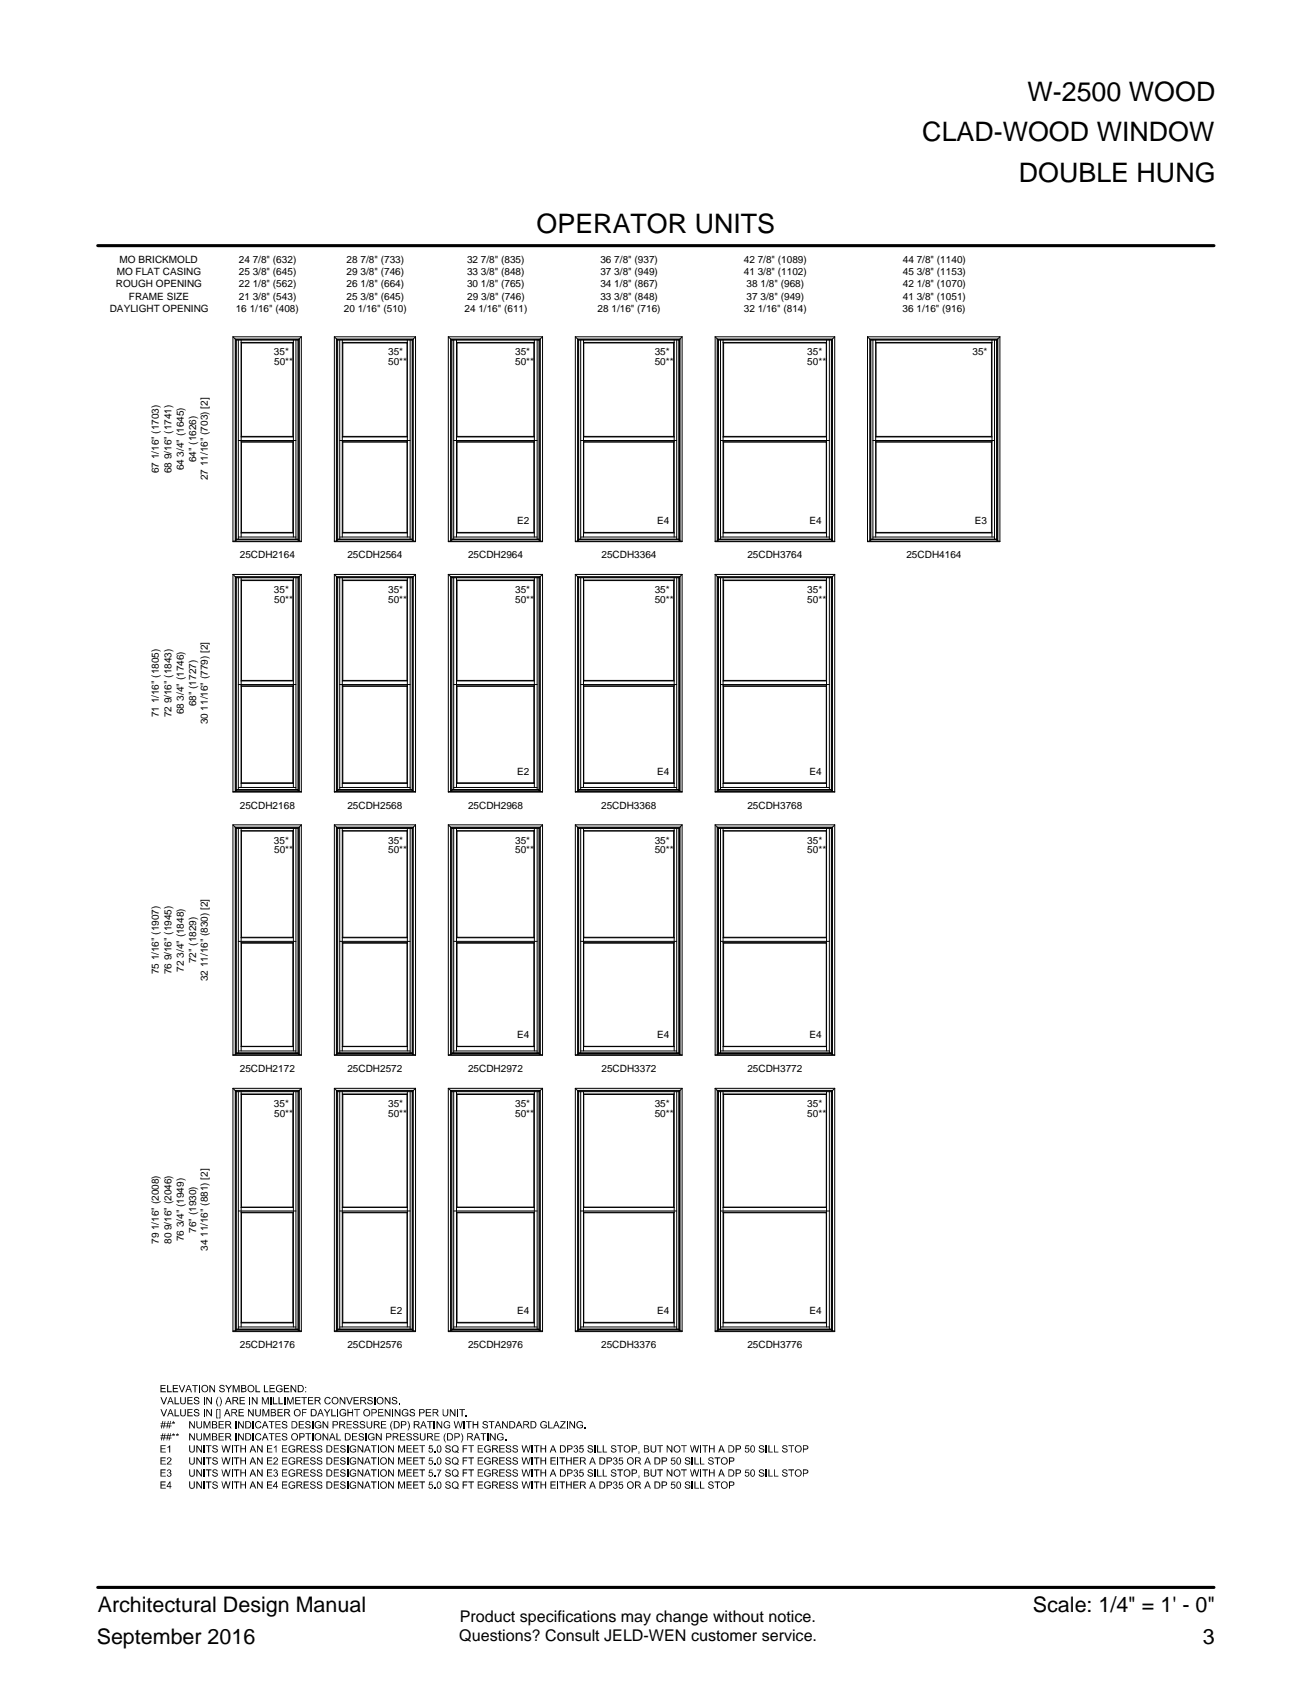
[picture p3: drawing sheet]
<svg xmlns="http://www.w3.org/2000/svg" width="216mm" height="279mm" viewBox="0 0 216 279" stroke-linecap="round" stroke-linejoin="round" font-family="sans-serif">
<defs><g id="words">
<g font-size="4.4">
<text x="169.9" y="16.7">W-2500 WOOD</text>
<text x="152.5" y="23.3">CLAD-WOOD WINDOW</text>
<text x="168.4" y="30.1">DOUBLE HUNG</text>
<text x="88.7" y="38.5">OPERATOR UNITS</text>
</g>
<g font-size="3.5">
<text x="16.2" y="266.5">Architectural Design Manual</text>
<text x="170.8" y="266.5">Scale: 1/4&quot; = 1' - 0&quot;</text>
<text x="16" y="271.8">September 2016</text>
<text x="198.9" y="271.8">3</text>
</g>
<g font-size="2.7">
<text x="76" y="268.2">Product specifications may change without notice.</text>
<text x="75.9" y="271.4">Questions? Consult JELD-WEN customer service.</text>
</g>
<g font-size="1.7">
<text x="19.2" y="47.5">ROUGH OPENING</text>
<text x="19.3" y="45.4">MO FLAT CASING</text>
<text x="19.8" y="43.4">MO BRICKMOLD</text>
<text x="39.5" y="47.5">22 1/8&quot; (562)</text>
<text x="39.5" y="45.4">25 3/8&quot; (645)</text>
<text x="39.5" y="43.4">24 7/8&quot; (632)</text>
<text x="57.3" y="47.5">26 1/8&quot; (664)</text>
<text x="57.3" y="45.4">29 3/8&quot; (746)</text>
<text x="57.3" y="43.4">28 7/8&quot; (733)</text>
<text x="77.2" y="47.5">30 1/8&quot; (765)</text>
<text x="77.2" y="45.4">33 3/8&quot; (848)</text>
<text x="77.2" y="43.4">32 7/8&quot; (835)</text>
<text x="99.3" y="47.5">34 1/8&quot; (867)</text>
<text x="99.3" y="45.4">37 3/8&quot; (949)</text>
<text x="99.3" y="43.4">36 7/8&quot; (937)</text>
<text x="123" y="45.4">41 3/8&quot; (1102)</text>
<text x="123" y="43.4">42 7/8&quot; (1089)</text>
<text x="123.4" y="47.5">38 1/8&quot; (968)</text>
<text x="149.3" y="47.5">42 1/8&quot; (1070)</text>
<text x="149.3" y="45.4">45 3/8&quot; (1153)</text>
<text x="149.3" y="43.4">44 7/8&quot; (1140)</text>
<text x="18.1" y="51.6">DAYLIGHT OPENING</text>
<text x="21.3" y="49.5">FRAME SIZE</text>
<text x="39" y="51.6">16 1/16&quot; (408)</text>
<text x="39.5" y="49.5">21 3/8&quot; (543)</text>
<text x="56.8" y="51.6">20 1/16&quot; (510)</text>
<text x="57.3" y="49.5">25 3/8&quot; (645)</text>
<text x="76.8" y="51.6">24 1/16&quot; (611)</text>
<text x="77.2" y="49.5">29 3/8&quot; (746)</text>
<text x="98.8" y="51.6">28 1/16&quot; (716)</text>
<text x="99.3" y="49.5">33 3/8&quot; (848)</text>
<text x="123" y="51.6">32 1/16&quot; (814)</text>
<text x="123.4" y="49.5">37 3/8&quot; (949)</text>
<text x="149.2" y="51.6">36 1/16&quot; (916)</text>
<text x="149.3" y="49.5">41 3/8&quot; (1051)</text>
<text x="45.3" y="58.8">35*</text>
<text x="64.2" y="58.8">35*</text>
<text x="85.2" y="58.8">35*</text>
<text x="108.2" y="58.8">35*</text>
<text x="133.5" y="58.8">35*</text>
<text x="160.8" y="58.8">35*</text>
<text x="45.3" y="60.4">50**</text>
<text x="64.2" y="60.4">50**</text>
<text x="85.2" y="60.4">50**</text>
<text x="108.2" y="60.4">50**</text>
<text x="133.5" y="60.4">50**</text>
<text x="30.4" y="77.8" transform="rotate(-90 30.4 77.8)">64 3/4&quot; (1645)</text>
<text x="32.5" y="76.4" transform="rotate(-90 32.5 76.4)">64&quot; (1626)</text>
<text x="26.2" y="78.2" transform="rotate(-90 26.2 78.2)">67 1/16&quot; (1703)</text>
<text x="28.3" y="78.2" transform="rotate(-90 28.3 78.2)">68 9/16&quot; (1741)</text>
<text x="34.4" y="79.4" transform="rotate(-90 34.4 79.4)">27 11/16&quot; (703) [2]</text>
<text x="85.5" y="86.7">E2</text>
<text x="108.6" y="86.7">E4</text>
<text x="133.8" y="86.7">E4</text>
<text x="161.1" y="86.6">E3</text>
<text x="39.7" y="92.3">25CDH2164</text>
<text x="57.4" y="92.3">25CDH2564</text>
<text x="77.4" y="92.3">25CDH2964</text>
<text x="99.4" y="92.3">25CDH3364</text>
<text x="123.6" y="92.3">25CDH3764</text>
<text x="149.8" y="92.3">25CDH4164</text>
<text x="45.3" y="98.1">35*</text>
<text x="45.3" y="99.7">50**</text>
<text x="64.2" y="98.1">35*</text>
<text x="64.2" y="99.7">50**</text>
<text x="85.2" y="98.1">35*</text>
<text x="85.2" y="99.7">50**</text>
<text x="108.2" y="98.1">35*</text>
<text x="108.2" y="99.7">50**</text>
<text x="133.5" y="98.1">35*</text>
<text x="133.5" y="99.7">50**</text>
<text x="26.2" y="118.6" transform="rotate(-90 26.2 118.6)">71 1/16&quot; (1805)</text>
<text x="28.3" y="118.6" transform="rotate(-90 28.3 118.6)">72 9/16&quot; (1843)</text>
<text x="30.4" y="118.1" transform="rotate(-90 30.4 118.1)">68 3/4&quot; (1746)</text>
<text x="32.5" y="116.8" transform="rotate(-90 32.5 116.8)">68&quot; (1727)</text>
<text x="34.4" y="119.8" transform="rotate(-90 34.4 119.8)">30 11/16&quot; (779) [2]</text>
<text x="85.5" y="128.1">E2</text>
<text x="108.6" y="128.1">E4</text>
<text x="133.8" y="128.1">E4</text>
<text x="39.7" y="133.7">25CDH2168</text>
<text x="57.4" y="133.7">25CDH2568</text>
<text x="77.4" y="133.7">25CDH2968</text>
<text x="99.4" y="133.7">25CDH3368</text>
<text x="123.6" y="133.7">25CDH3768</text>
<text x="45.3" y="139.5">35*</text>
<text x="45.3" y="141.1">50**</text>
<text x="64.2" y="139.5">35*</text>
<text x="64.2" y="141.1">50**</text>
<text x="85.2" y="139.5">35*</text>
<text x="85.2" y="141.1">50**</text>
<text x="108.2" y="139.5">35*</text>
<text x="108.2" y="141.1">50**</text>
<text x="133.5" y="139.5">35*</text>
<text x="133.5" y="141.1">50**</text>
<text x="26.2" y="161.1" transform="rotate(-90 26.2 161.1)">75 1/16&quot; (1907)</text>
<text x="28.3" y="161.1" transform="rotate(-90 28.3 161.1)">76 9/16&quot; (1945)</text>
<text x="30.4" y="160.6" transform="rotate(-90 30.4 160.6)">72 3/4&quot; (1848)</text>
<text x="32.5" y="159.2" transform="rotate(-90 32.5 159.2)">72&quot; (1829)</text>
<text x="34.4" y="162.2" transform="rotate(-90 34.4 162.2)">32 11/16&quot; (830) [2]</text>
<text x="85.5" y="171.6">E4</text>
<text x="108.6" y="171.6">E4</text>
<text x="133.8" y="171.6">E4</text>
<text x="39.7" y="177.2">25CDH2172</text>
<text x="57.4" y="177.2">25CDH2572</text>
<text x="77.4" y="177.2">25CDH2972</text>
<text x="99.4" y="177.2">25CDH3372</text>
<text x="123.6" y="177.2">25CDH3772</text>
<text x="45.3" y="183">35*</text>
<text x="45.3" y="184.6">50**</text>
<text x="64.2" y="183">35*</text>
<text x="64.2" y="184.6">50**</text>
<text x="85.2" y="183">35*</text>
<text x="85.2" y="184.6">50**</text>
<text x="108.2" y="183">35*</text>
<text x="108.2" y="184.6">50**</text>
<text x="133.5" y="183">35*</text>
<text x="133.5" y="184.6">50**</text>
<text x="32.5" y="203.8" transform="rotate(-90 32.5 203.8)">76&quot; (1930)</text>
<text x="26.2" y="205.7" transform="rotate(-90 26.2 205.7)">79 1/16&quot; (2008)</text>
<text x="28.3" y="205.7" transform="rotate(-90 28.3 205.7)">80 9/16&quot; (2046)</text>
<text x="30.4" y="205.2" transform="rotate(-90 30.4 205.2)">76 3/4&quot; (1949)</text>
<text x="34.4" y="206.8" transform="rotate(-90 34.4 206.8)">34 11/16&quot; (881) [2]</text>
<text x="64.5" y="217.2">E2</text>
<text x="85.5" y="217.2">E4</text>
<text x="108.6" y="217.2">E4</text>
<text x="133.8" y="217.2">E4</text>
<text x="39.7" y="222.9">25CDH2176</text>
<text x="57.4" y="222.9">25CDH2576</text>
<text x="77.4" y="222.9">25CDH2976</text>
<text x="99.4" y="222.9">25CDH3376</text>
<text x="123.6" y="222.9">25CDH3776</text>
</g>
</g></defs>
<g fill="none" stroke="#000" stroke-width=".17">
<path d="M38.5 55.7v33.8h11.3v-33.8M38.5 55.7h11.3M38.5 55.7l.6 .5M39.1 56.2v33.1h-.1M39.1 56.2h10.2M39.4 56.2v32.9M39.9 56.2v32.6M39.9 56.7v15.5M39.9 56.7v-.1h8.6l-.1 .1M39.9 56.7h8.5M48.4 56.7v15.5M48.5 56.2v32.6"/>
<path d="M48.9 56.2v32.9M49.3 56.2v33.1h.1M49.8 55.7l-.5 .5M55.3 55.7h13.4M55.3 55.7l.5 .5M55.3 55.7v33.8h13.4v-33.8M55.8 56.2h12.3M55.8 56.2v33.1h-.1M56.2 56.2v32.9M56.6 56.2v32.6M56.7 56.7l-.1-.1h10.7v.1M56.7 56.7h10.6"/>
<path d="M56.7 56.7v15.5M67.3 56.7v15.5M67.3 56.2v32.6M67.8 56.2v32.9M68.1 56.2v33.1h.1M68.7 55.7l-.6 .5M74.1 55.7h15.6M74.1 55.7l.6 .5M74.1 55.7v33.8h15.6v-33.8M74.7 56.2h14.4M74.7 56.2v33.1h-.1M75 56.2v32.9"/>
<path d="M75.5 56.2v32.6M75.6 56.7l-.1-.1h12.8v.1M75.6 56.7h12.7M75.6 56.7v15.5M88.3 56.7v15.5M88.3 56.2v32.6M88.8 56.2v32.9M89.1 56.2v33.1h.1M89.7 55.7l-.6 .5M95.1 55.7h17.7M95.1 55.7l.6 .5M95.1 55.7v33.8h17.7v-33.8"/>
<path d="M95.7 56.2h16.5M95.7 56.2v33.1h-.1M96 56.2v32.9M96.5 56.2v32.6M96.5 56.7v-.1h14.9v.1M96.5 56.7h14.9M96.5 56.7v15.5M111.4 56.7v15.5M111.4 56.2v32.6M111.9 56.2v32.9M112.2 56.2v33.1h.1M112.8 55.7l-.6 .5"/>
<path d="M118.2 55.7h19.8M118.2 55.7l.6 .5M118.2 55.7v33.8h19.8v-33.8M118.8 56.2h18.6M118.8 56.2v33.1h-.2M119.1 56.2v32.9M119.5 56.2v32.6M119.6 56.7l-.1-.1h17.1v.1M119.6 56.7h17M119.6 56.7v15.5M136.6 56.7v15.5M136.6 56.2v32.6"/>
<path d="M137.1 56.2v32.9M137.4 56.2v33.1h.1M138 55.7l-.6 .5M143.4 55.7h21.9M143.4 55.7l.6 .5M143.4 55.7v33.8h21.9v-33.8M144 56.2h20.7M144 56.2v33.1h-.1M144.3 56.2v32.9M144.8 56.2v32.6M144.8 56.7v-.1h19.2l-.1 .1M144.8 56.7h19.1"/>
<path d="M144.8 56.7v15.5M163.9 56.7v15.5M164 56.2v32.6M164.4 56.2v32.9M164.7 56.2v33.1h.2M165.3 55.7l-.6 .5M39.4 72.8h9.5M39.9 73.1v14.9M39.9 72.2h8.6h-.1M39.9 72.2h8.5M39.9 73.1l8.6-.1-.1 .1M39.9 73.1h8.5"/>
<path d="M48.4 73.1v14.9M56.2 72.8h11.6M56.7 72.2h-.1h10.7M56.7 72.2h10.6M56.7 73.1l-.1-.1 10.7 .1M56.7 73.1h10.6M56.7 73.1v14.9M67.3 73.1v14.9M75 72.8h13.8M75.6 72.2h-.1h12.8M75.6 72.2h12.7M75.6 73.1l-.1-.1h12.8v.1"/>
<path d="M75.6 73.1h12.7M75.6 73.1v14.9M88.3 73.1v14.9M96 72.8h15.9M96.5 72.2h14.9M96.5 73.1l14.9-.1v.1M96.5 73.1h14.9M96.5 73.1v14.9M111.4 73.1v14.9M119.1 72.8h18M119.6 72.2h-.1h17.1M119.6 72.2h17"/>
<path d="M119.6 73.1l-.1-.1 17.1 .1M119.6 73.1h17M119.6 73.1v14.9M136.6 73.1v14.9M144.3 72.8h20.1M144.8 72.2h19.2h-.1M144.8 72.2h19.1M144.8 73.1l19.2-.1-.1 .1M144.8 73.1h19.1M144.8 73.1v14.9M163.9 73.1v14.9M38.5 95v36h11.3v-36"/>
<path d="M38.5 89.5h11.3M38.5 95h11.3M38.5 95l.6 .5M38.9 89.5v-33.4h10.6v33.4M38.9 89.3h.1v-33.2h10.4v33.2h.1M39.1 95.5v35.2h-.1M39.1 89.1h10.2M39.1 89.2h10.2M39.1 95.5h10.2M39.4 95.5v35M39.4 88.8h9.5M39.9 95.5v34.7"/>
<path d="M39.9 96v16.5M39.9 88v.1h8.6l-.1-.1M39.9 88h8.5M39.9 96v-.1h8.6l-.1 .1M39.9 96h8.5M48.4 96v16.5M48.5 95.5v34.7M48.9 95.5v35M49.3 95.5v35.2h.1M49.8 95l-.5 .5M55.3 89.5h13.4M55.3 95h13.4"/>
<path d="M55.3 95l.5 .5M55.3 95v36h13.4v-36M55.6 89.5v-33.4h12.7v33.4M55.6 89.3h.1v-33.2h12.5v33.2h.1M55.7 89.2h12.4M55.8 89.1h12.3M55.8 95.5h12.3M55.8 95.5v35.2h-.1M56.2 88.8h11.6M56.2 95.5v35M56.6 95.5v34.7M56.7 88l-.1 .1h10.7v-.1"/>
<path d="M56.7 88h10.6M56.7 96l-.1-.1h10.7v.1M56.7 96h10.6M56.7 96v16.5M67.3 96v16.5M67.3 95.5v34.7M67.8 95.5v35M68.1 95.5v35.2h.1M68.7 95l-.6 .5M74.1 89.5h15.6M74.1 95h15.6M74.1 95l.6 .5"/>
<path d="M74.1 95v36h15.6v-36M74.5 89.5v-33.4h14.8v33.4M74.5 89.3h.1v-33.2h14.6v33.2h.1M74.7 89.1h14.4M74.7 89.2h14.4M74.7 95.5h14.4M74.7 95.5v35.2h-.1M75 88.8h13.8M75 95.5v35M75.5 95.5v34.7M75.6 88l-.1 .1h12.8v-.1M75.6 88h12.7"/>
<path d="M75.6 96l-.1-.1h12.8v.1M75.6 96h12.7M75.6 96v16.5M88.3 96v16.5M88.3 95.5v34.7M88.8 95.5v35M89.1 95.5v35.2h.1M89.7 95l-.6 .5M95.1 89.5h17.7M95.1 95h17.7M95.1 95l.6 .5M95.1 95v36h17.7v-36"/>
<path d="M95.5 89.5v-33.4h16.9v33.4M95.5 89.3h.1v-33.2h16.7v33.2h.1M95.7 89.1h16.5M95.7 89.2h16.5M95.7 95.5h16.5M95.7 95.5v35.2h-.1M96 88.8h15.9M96 95.5v35M96.5 95.5v34.7M96.5 88v.1h14.9v-.1M96.5 88h14.9M96.5 96v-.1h14.9v.1"/>
<path d="M96.5 96h14.9M96.5 96v16.5M111.4 96v16.5M111.4 95.5v34.7M111.9 95.5v35M112.2 95.5v35.2h.1M112.8 95l-.6 .5M118.2 89.5h19.8M118.2 95h19.8M118.2 95l.6 .5M118.2 95v36h19.8v-36M118.6 89.5v-33.4h19v33.4"/>
<path d="M118.6 89.3v-33.2h18.9v33.2h.1M118.8 89.1h18.6M118.8 89.2h18.6M118.8 95.5h18.6M118.8 95.5v35.2h-.2M119.1 88.8h18M119.1 95.5v35M119.5 95.5v34.7M119.6 88l-.1 .1h17.1v-.1M119.6 88h17M119.6 96l-.1-.1h17.1v.1M119.6 96h17"/>
<path d="M119.6 96v16.5M136.6 96v16.5M136.6 95.5v34.7M137.1 95.5v35M137.4 95.5v35.2h.1M138 95l-.6 .5M143.4 89.5h21.9M143.8 89.5v-33.4h21.2v33.4M143.8 89.3h.1v-33.2h21v33.2h.1M144 89.1h20.7M144 89.2h20.9M144.3 88.8h20.1"/>
<path d="M144.8 88v.1h19.2l-.1-.1M144.8 88h19.1M39.4 113.2h9.5M39.9 113.5v15.9M39.9 112.5v.1h8.6l-.1-.1M39.9 112.5h8.5M39.9 113.5v-.1h8.6l-.1 .1M39.9 113.5h8.5M48.4 113.5v15.9M56.2 113.2h11.6M56.7 112.5l-.1 .1h10.7v-.1M56.7 112.5h10.6"/>
<path d="M56.7 113.5l-.1-.1h10.7v.1M56.7 113.5h10.6M56.7 113.5v15.9M67.3 113.5v15.9M75 113.2h13.8M75.6 112.5l-.1 .1h12.8v-.1M75.6 112.5h12.7M75.6 113.5l-.1-.1h12.8v.1M75.6 113.5h12.7M75.6 113.5v15.9M88.3 113.5v15.9M96 113.2h15.9"/>
<path d="M96.5 112.5v.1h14.9v-.1M96.5 112.5h14.9M96.5 113.5v-.1h14.9v.1M96.5 113.5h14.9M96.5 113.5v15.9M111.4 113.5v15.9M119.1 113.2h18M119.6 112.5l-.1 .1h17.1v-.1M119.6 112.5h17M119.6 113.5l-.1-.1h17.1v.1M119.6 113.5h17M119.6 113.5v15.9"/>
<path d="M136.6 113.5v15.9M38.5 136.4v38.1h11.3v-38.1M38.5 130.9h11.3M38.5 136.4h11.3M38.5 136.4l.6 .6M38.9 130.9v-35.6h10.6v35.6M38.9 130.8h.1v-35.4h10.4v35.4h.1M39.1 137v37.2h-.1M39.1 130.5h10.2M39.1 130.7h10.2M39.1 137h10.2M39.4 137v37"/>
<path d="M39.4 130.2h9.5M39.9 137v36.8M39.9 137.4v17.6M39.9 129.4v.1h8.6l-.1-.1M39.9 129.4h8.5M39.9 137.4l8.6-.1-.1 .1M39.9 137.4h8.5M48.4 137.4v17.6M48.5 137v36.8M48.9 137v37M49.3 137v37.2h.1M49.8 136.4l-.5 .6"/>
<path d="M55.3 130.9h13.4M55.3 136.4h13.4M55.3 136.4l.5 .6M55.3 136.4v38.1h13.4v-38.1M55.6 130.9v-35.6h12.7v35.6M55.6 130.8h.1v-35.4h12.5v35.4h.1M55.8 130.5h12.3M55.8 130.7h12.3M55.8 137h12.3M55.8 137v37.2h-.1M56.2 130.2h11.6M56.2 137v37"/>
<path d="M56.6 137v36.8M56.7 129.4l-.1 .1h10.7v-.1M56.7 129.4h10.6M56.7 137.4l-.1-.1 10.7 .1M56.7 137.4h10.6M56.7 137.4v17.6M67.3 137.4v17.6M67.3 137v36.8M67.8 137v37M68.1 137v37.2h.1M68.7 136.4l-.6 .6M74.1 130.9h15.6"/>
<path d="M74.1 136.4h15.6M74.1 136.4l.6 .6M74.1 136.4v38.1h15.6v-38.1M74.5 130.9v-35.6h14.8v35.6M74.5 130.8h.1v-35.4h14.6v35.4h.1M74.7 130.5h14.4M74.7 130.7h14.4M74.7 137h14.4M74.7 137v37.2h-.1M75 130.2h13.8M75 137v37M75.5 137v36.8"/>
<path d="M75.6 129.4l-.1 .1h12.8v-.1M75.6 129.4h12.7M75.6 137.4l-.1-.1h12.8v.1M75.6 137.4h12.7M75.6 137.4v17.6M88.3 137.4v17.6M88.3 137v36.8M88.8 137v37M89.1 137v37.2h.1M89.7 136.4l-.6 .6M95.1 130.9h17.7M95.1 136.4h17.7"/>
<path d="M95.1 136.4l.6 .6M95.1 136.4v38.1h17.7v-38.1M95.5 130.9v-35.6h16.9v35.6M95.5 130.8h.1v-35.4h16.7v35.4h.1M95.7 130.5h16.5M95.7 130.7h16.5M95.7 137h16.5M95.7 137v37.2h-.1M96 130.2h15.9M96 137v37M96.5 137v36.8M96.5 129.4v.1h14.9v-.1"/>
<path d="M96.5 129.4h14.9M96.5 137.4l14.9-.1v.1M96.5 137.4h14.9M96.5 137.4v17.6M111.4 137.4v17.6M111.4 137v36.8M111.9 137v37M112.2 137v37.2h.1M112.8 136.4l-.6 .6M118.2 130.9h19.8M118.2 136.4h19.8M118.2 136.4l.6 .6"/>
<path d="M118.2 136.4v38.1h19.8v-38.1M118.6 130.9v-35.6h19v35.6M118.6 130.8v-35.4h18.9v35.4h.1M118.8 130.5h18.6M118.8 130.7h18.6M118.8 137h18.6M118.8 137v37.2h-.2M119.1 130.2h18M119.1 137v37M119.5 137v36.8M119.6 129.4l-.1 .1h17.1v-.1M119.6 129.4h17"/>
<path d="M119.6 137.4l-.1-.1 17.1 .1M119.6 137.4h17M119.6 137.4v17.6M136.6 137.4v17.6M136.6 137v36.8M137.1 137v37M137.4 137v37.2h.1M138 136.4l-.6 .6M39.4 155.6h9.5M39.9 155.9v17.1M39.9 155h8.6h-.1M39.9 155h8.5"/>
<path d="M39.9 155.9v-.1h8.6l-.1 .1M39.9 155.9h8.5M48.4 155.9v17.1M56.2 155.6h11.6M56.7 155h-.1h10.7M56.7 155h10.6M56.7 155.9l-.1-.1h10.7v.1M56.7 155.9h10.6M56.7 155.9v17.1M67.3 155.9v17.1M75 155.6h13.8M75.6 155h-.1h12.8"/>
<path d="M75.6 155h12.7M75.6 155.9l-.1-.1h12.8v.1M75.6 155.9h12.7M75.6 155.9v17.1M88.3 155.9v17.1M96 155.6h15.9M96.5 155h14.9M96.5 155.9v-.1h14.9v.1M96.5 155.9h14.9M96.5 155.9v17.1M111.4 155.9v17.1M119.1 155.6h18"/>
<path d="M119.6 155h-.1h17.1M119.6 155h17M119.6 155.9l-.1-.1h17.1v.1M119.6 155.9h17M119.6 155.9v17.1M136.6 155.9v17.1M38.5 179.9v40.2h11.3v-40.2M38.5 174.4h11.3M38.5 179.9h11.3M38.5 179.9l.6 .6M38.9 174.4v-37.6h10.6v37.6M38.9 174.3h.1v-37.5h10.4v37.5h.1"/>
<path d="M39.1 174h10.2M39.1 174.2h10.2M39.4 173.8h9.5M39.9 173h8.6h-.1M39.9 173h8.5M49.8 179.9l-.5 .6M55.3 174.4h13.4M55.3 179.9h13.4M55.3 179.9l.5 .6M55.3 179.9v40.2h13.4v-40.2M55.6 174.4v-37.6h12.7v37.6M55.6 174.3h.1v-37.5h12.5v37.5h.1"/>
<path d="M55.8 174h12.3M55.8 174.2h12.3M56.2 173.8h11.6M56.7 173h-.1h10.7M56.7 173h10.6M68.7 179.9l-.6 .6M74.1 174.4h15.6M74.1 179.9h15.6M74.1 179.9l.6 .6M74.1 179.9v40.2h15.6v-40.2M74.5 174.4v-37.6h14.8v37.6M74.5 174.3h.1v-37.5h14.6v37.5h.1"/>
<path d="M74.7 174h14.4M74.7 174.2h14.4M75 173.8h13.8M75.6 173h-.1h12.8M75.6 173h12.7M89.7 179.9l-.6 .6M95.1 174.4h17.7M95.1 179.9h17.7M95.1 179.9l.6 .6M95.1 179.9v40.2h17.7v-40.2M95.5 174.4v-37.6h16.9v37.6M95.5 174.3h.1v-37.5h16.7v37.5h.1"/>
<path d="M95.7 174h16.5M95.7 174.2h16.5M96 173.8h15.9M96.5 173h14.9M112.8 179.9l-.6 .6M118.2 174.4h19.8M118.2 179.9h19.8M118.2 179.9l.6 .6M118.2 179.9v40.2h19.8v-40.2M118.6 174.4v-37.6h19v37.6M118.6 174.3v-37.5h18.9v37.5h.1M118.8 174h18.6"/>
<path d="M118.8 174.2h18.6M119.1 173.8h18M119.6 173h-.1h17.1M119.6 173h17M138 179.9l-.6 .6M39.1 180.5v39.4h-.1M39.1 180.5h10.2M39.4 180.5v39.2M39.9 180.5v38.9M39.9 180.9v18.7M39.9 180.9h8.6h-.1M39.9 180.9h8.5"/>
<path d="M39.9 199.6h8.6h-.1M39.9 199.6h8.5M48.4 180.9v18.7M48.5 180.5v38.9M48.9 180.5v39.2M49.3 180.5v39.4h.1M55.8 180.5h12.3M55.8 180.5v39.4h-.1M56.2 180.5v39.2M56.6 180.5v38.9M56.7 180.9h-.1h10.7M56.7 180.9h10.6"/>
<path d="M56.7 199.6h-.1h10.7M56.7 199.6h10.6M56.7 180.9v18.7M67.3 180.9v18.7M67.3 180.5v38.9M67.8 180.5v39.2M68.1 180.5v39.4h.1M74.7 180.5h14.4M74.7 180.5v39.4h-.1M75 180.5v39.2M75.5 180.5v38.9M75.6 180.9h-.1h12.8"/>
<path d="M75.6 180.9h12.7M75.6 199.6h-.1h12.8M75.6 199.6h12.7M75.6 180.9v18.7M88.3 180.9v18.7M88.3 180.5v38.9M88.8 180.5v39.2M89.1 180.5v39.4h.1M95.7 180.5h16.5M95.7 180.5v39.4h-.1M96 180.5v39.2M96.5 180.5v38.9"/>
<path d="M96.5 180.9h14.9M96.5 199.6h14.9M96.5 180.9v18.7M111.4 180.9v18.7M111.4 180.5v38.9M111.9 180.5v39.2M112.2 180.5v39.4h.1M118.8 180.5h18.6M118.8 180.5v39.4h-.2M119.1 180.5v39.2M119.5 180.5v38.9M119.6 180.9h-.1h17.1"/>
<path d="M119.6 180.9h17M119.6 199.6h-.1h17.1M119.6 199.6h17M119.6 180.9v18.7M136.6 180.9v18.7M136.6 180.5v38.9M137.1 180.5v39.2M137.4 180.5v39.4h.1M38.9 219.9h.1v-39.5h10.4v39.5h.1M39.1 219.7h10.2M39.1 219.8h10.2M39.4 219.4h9.5"/>
<path d="M39.4 200.2h9.5M39.9 200.5v18.1M39.9 218.6v.1h8.6l-.1-.1M39.9 218.6h8.5M39.9 200.5v-.1h8.6l-.1 .1M39.9 200.5h8.5M48.4 200.5v18.1M55.6 219.9h.1v-39.5h12.5v39.5h.1M55.8 219.7h12.3M55.8 219.8h12.3M56.2 219.4h11.6M56.2 200.2h11.6"/>
<path d="M56.7 218.6l-.1 .1h10.7v-.1M56.7 218.6h10.6M56.7 200.5l-.1-.1h10.7v.1M56.7 200.5h10.6M56.7 200.5v18.1M67.3 200.5v18.1M74.5 219.9h.1v-39.5h14.6v39.5h.1M74.7 219.7h14.4M74.7 219.8h14.4M75 219.4h13.8M75 200.2h13.8M75.6 218.6l-.1 .1h12.8v-.1"/>
<path d="M75.6 218.6h12.7M75.6 200.5l-.1-.1h12.8v.1M75.6 200.5h12.7M75.6 200.5v18.1M88.3 200.5v18.1M95.5 219.9h.1v-39.5h16.7v39.5h.1M95.7 219.7h16.5M95.7 219.8h16.5M96 219.4h15.9M96 200.2h15.9M96.5 218.6v.1h14.9v-.1M96.5 218.6h14.9"/>
<path d="M96.5 200.5v-.1h14.9v.1M96.5 200.5h14.9M96.5 200.5v18.1M111.4 200.5v18.1M118.6 219.9v-39.5h18.9v39.5h.1M118.8 219.7h18.6M118.8 219.8h18.6M119.1 219.4h18M119.1 200.2h18M119.6 218.6l-.1 .1h17.1v-.1M119.6 218.6h17M119.6 200.5l-.1-.1h17.1v.1"/>
<path d="M119.6 200.5h17M119.6 200.5v18.1M136.6 200.5v18.1M38.5 220h11.3M38.9 220v-39.7h10.6v39.7M55.3 220h13.4M55.6 220v-39.7h12.7v39.7M74.1 220h15.6M74.5 220v-39.7h14.8v39.7M95.1 220h17.7M95.5 220v-39.7h16.9v39.7M118.2 220h19.8"/>
<path d="M118.6 220v-39.7h19v39.7"/>
</g>
<g fill="#000">
<path d="M26.5 229h.9v.1h-.7v.4h.6v.1h-.6v.4h.7v.2h-.9zM26.5 231h.2l.4 1 .4-1h.1l-.4 1.2h-.2zM26.5 233h.2l.4 1 .4-1h.1l-.4 1.2h-.2zM27.6 229h.2v1h.6v.2h-.8zM28.4 235l.2 .1v-.2h.1v.2l.2-.1v.2h-.2l.2 .2h-.1l-.1-.1-.1 .1h-.1l.1-.2h-.2zM28.4 237l.2 .1v-.1h.1v.1l.2-.1v.2h-.2l.2 .2h-.1l-.1-.1-.1 .1h-.1l.1-.2h-.2zM28.6 229h.8v.1h-.7v.4h.7v.1h-.7v.4h.7v.2h-.8zM28.9 231h.1v1h.6v.2h-.7zM28.9 233h.1v1h.6v.2h-.7zM29.1 237l.1 .1 .1-.1 .1 .1 .1-.1 .1 .2h-.2l.1 .2h-.1l-.1-.1-.1 .1h-.1l.1-.1-.1-.1zM29.5 229h.2l.4 1 .4-1h.1l-.4 1.2h-.2zM29.8 231h.2v.7a.31 .31 0 0 0 .3 .3 .31 .31 0 0 0 .3-.3v-.7h.1v.9a.47 .47 0 0 1-.6 .3 .47 .47 0 0 1-.3-.5z"/>
<path d="M29.8 233h.2v.7a.31 .31 0 0 0 .3 .3 .31 .31 0 0 0 .3-.3v-.7h.1v1l-.4 .2a.4 .4 0 0 1-.5-.5zM31 231h.8v.1h-.7v.4h.7v.1h-.7v.4h.8v.2h-.9zM31 233h.8v.1h-.7v.4h.7v.1h-.7v.4h.8v.2h-.9zM31.3 235h.1l.7 .9v-.9h.1v1.1h-.2l-.6-.9v.9h-.1zM31.3 237h.1l.7 .9v-.9h.1v1.1h-.2l-.6-.9v.9h-.1zM32.1 231.1l.5-.2 .3 .3v.1h-.1a.26 .26 0 0 0-.3-.2 .26 .26 0 0 0-.2 .3l.3 .1a.36 .36 0 0 1 .4 .4 .36 .36 0 0 1-.6 .3l-.3-.2-.1-.2h.2a.33 .33 0 0 0 .3 .2 .33 .33 0 0 0 .3-.2l-.4-.2a.33 .33 0 0 1-.3-.5zM32.2 233.1l.2-.2 .4 .1 .1 .1v.2h-.1a.26 .26 0 0 0-.3-.2 .26 .26 0 0 0-.2 .3l.3 .1a.37 .37 0 0 1 .3 .5 .37 .37 0 0 1-.5 .2l-.4-.3 .2-.2a.35 .35 0 0 0 .3 .3 .35 .35 0 0 0 .3-.2l-.4-.2a.32 .32 0 0 1-.3-.2 .32 .32 0 0 1 .1-.3zM31.3 238.9h.1v.7a.31 .31 0 0 0 .3 .4 .31 .31 0 0 0 .3-.4v-.7h.2v.8a.47 .47 0 0 1-.5 .5 .47 .47 0 0 1-.4-.6zM31.8 229h.9v.1h-.4v1.1h-.1v-1.1h-.4zM32.9 229h.1v1.2h-.1zM32.5 235h.1v.6a.32 .32 0 0 0 .3 .4 .32 .32 0 0 0 .4-.4v-.6h.1v.6a.47 .47 0 0 1-.5 .6 .47 .47 0 0 1-.4-.6zM32.5 237h.1v.6a.32 .32 0 0 0 .3 .4 .32 .32 0 0 0 .4-.4v-.6h.1v.7a.47 .47 0 0 1-.5 .4 .47 .47 0 0 1-.4-.5z"/>
<path d="M33.6 235h.3l.3 1 .4-1h.2v1.1h-.1v-1l-.4 1h-.2l-.3-1v1h-.2zM33.6 237h.3l.3 1 .4-1h.2v1.1h-.1v-.9l-.4 .9h-.2l-.3-1v1h-.2zM33.7 231h.1v1.2h-.1zM33.7 233h.1v1.2h-.1zM34.1 231h.2l.6 .9v-.9h.1v1.2h-.1l-.7-1v1h-.1zM34.1 233h.2l.6 .9v-.9h.1v1.2h-.1l-.7-1v1h-.1zM34.6 229h.2l.6 .9v-.9h.1v1.2h-.1l-.6-1v1h-.2zM35.2 239.1l.3-.2a.32 .32 0 0 1 .5 .4h-.2a.26 .26 0 0 0-.3-.2 .26 .26 0 0 0-.2 .3l.3 .1a.34 .34 0 0 1 .4 .3 .34 .34 0 0 1-.4 .3h-.4l-.1-.4 .1 .1a.3 .3 0 0 0 .4 .2 .3 .3 0 0 0 .2-.3l-.4-.1a.34 .34 0 0 1-.2-.5zM35.8 233h.3v.1h-.2v1.3h.2v.1h-.3zM36 231l.1-.1-.2 .6v.5l.2 .5-.2-.2-.2-.5zM36.1 235h.9v.1h-.7v.4h.6v.1h-.6v.4h.7v.1h-.9zM36.1 237h.9v.1h-.7v.4h.6v.1h-.6v.4h.7v.1h-.9z"/>
<path d="M36.3 229.1l.2-.1a.41 .41 0 0 1 .6 .3l-.1-.1a.25 .25 0 0 0-.3-.1 .25 .25 0 0 0-.2 .3l.4 .1a.38 .38 0 0 1 .1 .6 .38 .38 0 0 1-.5 0l-.3-.2 .2-.1a.3 .3 0 0 0 .3 .3 .3 .3 0 0 0 .3-.4l-.3-.1a.38 .38 0 0 1-.4-.5zM36.3 230.9l.2 .2 .2 .5-.1 .4-.2 .5h-.1l.2-.5v-.5zM36.1 233h.3v1.5h-.3v-.1h.2v-1.3h-.2zM37.2 229h.3l.3 .5 .4-.5h.1l-.4 .7v.5h-.2v-.5zM38.5 229h.2l.4 1 .3-1h.2v1.2h-.2v-1l-.3 1h-.1l-.4-1v1h-.1zM38.9 235h.2v1.1h-.2zM38.9 237h.2v1.1h-.2zM39.4 235h.1l.7 .9v-.9h.1v1.1h-.2l-.6-.9v.9h-.1zM39.4 237h.1l.7 .9v-.9h.1v1.1h-.2l-.6-.9v.9h-.1zM39.4 233h.9v.1h-.7v.4h.6v.1h-.6v.4h.7v.2h-.9zM39.6 231h.9v.1h-.7v.4h.6v.1h-.6v.4h.7v.2h-.9zM41 233h.2l.6 .9v-.9h.1v1.2h-.1l-.7-1v1h-.1z"/>
<path d="M41.2 231h.1v1.2h-.1zM41.6 231h.2l.6 .9v-.9h.2v1.2h-.2l-.6-1v1h-.2zM41.8 235h.1v1.1h-.1zM41.8 237h.1v1.1h-.1zM42.2 229h.2v1h.6v.2h-.8zM42.2 233h.2v.7a.31 .31 0 0 0 .3 .3 .31 .31 0 0 0 .3-.3v-.7h.1v.7a.47 .47 0 0 1-.4 .5 .47 .47 0 0 1-.5-.5zM42.3 235.1l.5-.2 .4 .3v.1h-.2a.4 .4 0 0 0-.5-.2 .4 .4 0 0 0-.2 .5 .36 .36 0 0 0 .3 .4 .36 .36 0 0 0 .4-.3l.2 .2-.2 .2h-.6l-.3-.5zM42.2 237.2l.3-.2h.5l.2 .3h-.2a.43 .43 0 0 0-.6 0 .43 .43 0 0 0 .1 .6v.1a.36 .36 0 0 0 .5-.3l.2 .1a.53 .53 0 0 1-.6 .3 .53 .53 0 0 1-.5-.5zM43.3 231h.2l.3 1 .4-1h.2v1.2h-.1v-1l-.4 1h-.1l-.4-1v1h-.1zM43.4 233h.2l.4 1 .3-1h.2v1.2h-.1v-1.1l-.4 1.1h-.1l-.4-1.1v1.1h-.1zM43.6 229h.2v1h.6v.2h-.8zM44.6 229h.8v.1h-.7v.4h.7v.1h-.7v.4h.8v.2h-.9z"/>
<path d="M44.7 231h.2v1.2h-.2zM44.4 235h1v.1h-.4v1h-.2v-1h-.4zM44.4 237h1v.1h-.4v1h-.2v-1h-.4zM45.1 231h.2v1h.6v.2h-.8zM45.5 235h.9v.1h-.7v.4h.6v.1h-.6v.4h.7v.1h-.9zM45.5 237h.9v.1h-.7v.4h.6v.1h-.6v.4h.7v.1h-.9zM45.9 233h.8v.1h-.7v.4h.7v.1h-.7v.4h.8v.2h-.9zM46 231h.2v1h.6v.2h-.8zM45.7 229.1l.6-.1 .3 .1 .1 .2h-.1l-.1-.1-.3-.1a.48 .48 0 0 0-.4 .6 .48 .48 0 0 0 .8 .2v-.2h-.4v-.2h.5v.5l-.2 .1-.5 .1-.3-.2-.1-.2zM46.6 235.1l.4-.2 .3 .1 .2 .2-.2 .1a.26 .26 0 0 0-.3-.2 .26 .26 0 0 0-.2 .3l.4 .1a.35 .35 0 0 1 .3 .5 .35 .35 0 0 1-.5 .1h-.3l-.1-.3 .2 .1a.27 .27 0 0 0 .3 .2 .27 .27 0 0 0 .1-.5l-.5-.1-.1-.2zM46.7 237h.2a.4 .4 0 0 1 .6 .3h-.2a.26 .26 0 0 0-.3-.2 .26 .26 0 0 0-.2 .3l.4 .1a.36 .36 0 0 1 .3 .5 .36 .36 0 0 1-.6 .1l-.3-.1v-.2h.1a.28 .28 0 0 0 .4 .3 .28 .28 0 0 0 .1-.5l-.6-.2zM46.9 229h.9v.1h-.7v.4h.6v.1h-.6v.4h.7v.2h-.9z"/>
<path d="M47 231h.1v1.2h-.1zM47.4 231h.3l.3 1 .3-1h.2v1.2h-.1v-1l-.3 1h-.2l-.3-1v1h-.2zM48 229h.2l.6 .9v-.9h.2v1.2h-.2l-.6-1v1h-.2zM47.8 239.2l.2-.3h.5l.3 .3-.2 .1a.46 .46 0 0 0-.6-.1 .46 .46 0 0 0-.2 .6 .46 .46 0 0 0 .6 .2l.2-.1v-.2h-.3v-.2h.5l-.1 .5-.7 .1-.3-.3zM48.8 231h.9v.1h-.7v.4h.6v.1h-.6v.4h.7v.2h-.9zM49.4 235h.8v.1h-.6v.4h.6v.1h-.6v.4h.7v.1h-.9zM49.9 233h.8v.1h-.6v.4h.5v.1h-.5v.6h-.2zM49.8 231h.9v.1h-.3v1.1h-.2v-1.1h-.4zM50.6 235l.2-.1 .3 .1 .2 .2v.1h-.1a.28 .28 0 0 0-.3-.2 .28 .28 0 0 0-.3 .2l.5 .2a.38 .38 0 0 1 .2 .5 .38 .38 0 0 1-.6 .1l-.3-.2v-.1h.2a.3 .3 0 0 0 .3 .2 .3 .3 0 0 0 .3-.3l-.4-.1a.33 .33 0 0 1-.3-.5zM50.5 237h.9v.1h-.4v1h-.1v-1h-.4zM50.9 231h.9v.1h-.7v.4h.6v.1h-.6v.4h.7v.2h-.9zM51.4 239l.3-.1a.32 .32 0 0 1 .4 .4h-.1a.25 .25 0 0 0-.3-.3 .25 .25 0 0 0-.1 .4l.2 .1a.34 .34 0 0 1 .4 .3 .34 .34 0 0 1-.4 .3h-.4l-.1-.2v-.2h.1a.35 .35 0 0 0 .3 .3 .35 .35 0 0 0 .4-.3l-.5-.2a.31 .31 0 0 1-.3-.2 .31 .31 0 0 1 .1-.3z"/>
<path d="M51.6 235h.2v1.1h-.2zM51.6 237h.2v1.1h-.2zM52.5 239l.3-.1a.32 .32 0 0 1 .4 .4h-.1a.26 .26 0 0 0-.3-.2 .26 .26 0 0 0-.2 .3l.4 .1a.32 .32 0 0 1 .3 .4 .32 .32 0 0 1-.4 .2h-.4l-.1-.4h.1l.2 .3a.23 .23 0 0 0 .4-.1 .23 .23 0 0 0-.2-.3l-.2-.1a.31 .31 0 0 1-.3-.2 .31 .31 0 0 1 .1-.3zM52.1 235.1l.4-.1a.44 .44 0 0 1 .6 .3h-.2a.43 .43 0 0 0-.6-.1 .43 .43 0 0 0 0 .7l.2 .1h.4v-.3h-.3v-.1h.5v.4l-.7 .1-.4-.3zM53.3 235h.2l.6 .9v-.9h.2v1.1h-.2l-.6-.9v.9h-.2zM53.3 237h.2l.6 .9v-.9h.2v1.1h-.2l-.6-.9v.9h-.2zM53.5 233h.2l.4 .5 .4-.5h.1l-.4 .7v.5h-.2v-.5zM53.8 231.1l.5-.2 .3 .2v.2h-.1a.41 .41 0 0 0-.6-.1 .41 .41 0 0 0-.1 .6l.2 .2h.4l.1-.3 .2 .1-.3 .4-.6-.1-.2-.4zM54.8 233h.1v1h.6v.2h-.7zM55.6 237h.2v1h.6v.1h-.8zM55.7 233h.2v1.2h-.2zM56.2 231h.1l.6 .9v-.9h.2v1.2h-.2l-.6-1v1h-.1z"/>
<path d="M56.3 239l.3-.1a.38 .38 0 0 1 .5 .4h-.1a.26 .26 0 0 0-.3-.2 .26 .26 0 0 0-.2 .3l.3 .1a.34 .34 0 0 1 .3 .3 .34 .34 0 0 1-.3 .3h-.4l-.2-.4 .2 .1a.33 .33 0 0 0 .3 .2 .33 .33 0 0 0 .3-.3l-.5-.2a.31 .31 0 0 1-.2-.2 .31 .31 0 0 1 0-.3zM56.2 233.2l.4-.3 .5 .1 .1 .3-.1 .1-.1-.2a.45 .45 0 0 0-.7 .4 .45 .45 0 0 0 .6 .4l.2-.1v-.2h-.4v-.1l.5-.1-.1 .6h-.7l-.3-.4zM57.3 235h.9v.1h-.8v.4h.7v.1h-.7v.4h.8v.1h-.9zM57.4 233h.2v.4h.6v-.4h.2v1.2h-.2v-.6h-.6v.6h-.2zM57.2 231h.2l.4 1 .4-1h.1l-.4 1.2h-.2zM58.2 237h.8v.1h-.6v.4h.6v.1h-.6v.4h.7v.1h-.9zM58.4 235.1l.3-.2 .3 .1 .3 .3h-.2a.25 .25 0 0 0-.3-.3 .25 .25 0 0 0-.1 .4l.3 .1a.37 .37 0 0 1 .2 .5 .37 .37 0 0 1-.5 .1l-.3-.1-.1-.2h.2a.3 .3 0 0 0 .4 .2 .3 .3 0 0 0 .2-.3l-.4-.1a.33 .33 0 0 1-.3-.5zM57.9 239.1l.3-.2h.4l.3 .3-.2 .1a.45 .45 0 0 0-.8 .1 .45 .45 0 0 0 .5 .6l.3-.1v-.2h-.3v-.2h.5v.5l-.5 .2-.3-.1-.3-.5zM58.4 231h.9v.1h-.7v.4h.7v.1h-.7v.4h.7v.2h-.9zM58.5 233h1v.1h-.4v1.1h-.1v-1.1h-.5zM59.3 237.1l.2-.1h.4l.2 .1v.2h-.1a.26 .26 0 0 0-.3-.2 .26 .26 0 0 0-.2 .3l.3 .1a.38 .38 0 0 1 .3 .5 .38 .38 0 0 1-.6 .1l-.2-.1v-.2h.1l.2 .2a.25 .25 0 0 0 .3 0 .25 .25 0 0 0 .1-.3 .25 .25 0 0 0-.3-.1l-.1-.1a.32 .32 0 0 1-.3-.4zM59.5 235l.3-.1 .3 .1 .3 .2-.2 .1a.26 .26 0 0 0-.3-.2 .26 .26 0 0 0-.2 .3l.4 .1a.35 .35 0 0 1 .2 .5 .35 .35 0 0 1-.5 .1l-.3-.1-.1-.2h.2a.3 .3 0 0 0 .3 .2 .3 .3 0 0 0 .3-.3l-.7-.3z"/>
<path d="M60.4 237h.2v1.1h-.2zM60.8 231.1l.5-.2 .2 .2 .1 .2h-.1l-.1-.1a.28 .28 0 0 0-.3-.1 .28 .28 0 0 0-.2 .2l.4 .2a.37 .37 0 0 1 .3 .5 .37 .37 0 0 1-.6 .1l-.3-.2 .2-.2a.3 .3 0 0 0 .3 .3 .3 .3 0 0 0 .3-.3l-.4-.1a.31 .31 0 0 1-.3-.2 .31 .31 0 0 1 0-.3zM60.6 235h.1v.6a.32 .32 0 0 0 .4 .4 .32 .32 0 0 0 .3-.4v-.6h.1v.9l-.3 .2a.44 .44 0 0 1-.6-.5zM61 237.1l.2-.1h.5l.2 .3h-.1a.44 .44 0 0 0-.8 0 .44 .44 0 0 0 .2 .7l.6-.1v-.2h-.4v-.2h.5l-.1 .6h-.7l-.3-.4zM61.9 231h.1v1.2h-.1zM62.1 237h.2l.6 .9v-.9h.2v1.1h-.2l-.6-.9v.9h-.2zM62.5 233h.9v.1h-.8v.4h.7v.1h-.7v.4h.8v.2h-.9zM63 235h.8v.1h-.7v.4h.7v.1h-.7v.4h.8v.1h-.9zM63.6 231h.2l.6 .9v-.9h.1v1.2h-.1l-.7-1v1h-.1zM63.6 233h.2l.6 .9v-.9h.1v1.2h-.1l-.7-1v1h-.1zM64.8 231.1l.3-.2 .3 .1 .2 .2v.1h-.1a.28 .28 0 0 0-.3-.2 .28 .28 0 0 0-.2 .3l.4 .1a.36 .36 0 0 1 .2 .5 .36 .36 0 0 1-.5 .2l-.3-.2v-.2l.1-.1 .1 .3a.25 .25 0 0 0 .3 .1 .25 .25 0 0 0 .2-.3 .25 .25 0 0 0-.3-.2l-.2-.1a.27 .27 0 0 1-.2-.1 .27 .27 0 0 1 0-.3zM64.8 235l.1-.1-.2 .5v.6l.2 .5-.2-.1-.2-.5v-.5z"/>
<path d="M64.8 233h.2v1.2h-.2zM65.3 233h.1l.6 .9v-.9h.2v1.2h-.2l-.6-1v1h-.1zM65.9 232h.2v.2h-.2zM66.1 237h.9v.1h-.7v.4h.6v.1h-.6v.4h.7v.1h-.9zM66.5 233.2l.2-.2 .4-.1 .3 .2 .1 .2-.2 .1v-.2a.45 .45 0 0 0-.6 .1 .45 .45 0 0 0 0 .6 .45 .45 0 0 0 .6 0v-.2h-.3v-.1l.5-.1-.1 .6-.6 .1-.2-.2-.2-.3zM67.2 237.1l.2-.1h.4l.3 .2v.1h-.2a.31 .31 0 0 0-.3-.2 .31 .31 0 0 0-.3 .2l.5 .2a.37 .37 0 0 1 .2 .5 .37 .37 0 0 1-.5 .1l-.3-.2v-.1h.1a.33 .33 0 0 0 .3 .2 .33 .33 0 0 0 .3-.3l-.4-.2a.31 .31 0 0 1-.3-.4zM67.4 234.9l.2 .2 .2 .5-.1 .5-.2 .4-.1-.1 .2-.4v-.6zM67.8 233.1l.3-.2 .3 .1 .2 .3h-.2a.26 .26 0 0 0-.3-.2 .26 .26 0 0 0-.2 .3l.3 .1a.38 .38 0 0 1 .4 .5 .38 .38 0 0 1-.6 .1l-.3-.2 .1-.2v.1a.3 .3 0 0 0 .4 .3 .3 .3 0 0 0 .2-.4l-.4-.1a.31 .31 0 0 1-.2-.5zM68.3 237.1l.2-.1h.4l.3 .2v.1h-.2a.31 .31 0 0 0-.3-.2 .31 .31 0 0 0-.3 .2l.6 .2a.38 .38 0 0 1 .1 .6 .38 .38 0 0 1-.5 0l-.3-.1v-.2l.3 .2a.22 .22 0 0 0 .4 0 .22 .22 0 0 0-.2-.4l-.3-.1-.2-.1zM69.4 237h.2v.6a.31 .31 0 0 0 .3 .4 .31 .31 0 0 0 .3-.4v-.6h.1v.6a.47 .47 0 0 1-.4 .5 .47 .47 0 0 1-.5-.5zM70.4 233h.9v.1h-.7v.4h.6v.1h-.6v.4h.7v.2h-.9zM71 238.9h.5v.2h-.4v.3a.4 .4 0 0 1 .5 .2 .4 .4 0 0 1-.3 .5 .4 .4 0 0 1-.5-.3h.2a.24 .24 0 0 0 .3 .1 .24 .24 0 0 0 .1-.3 .24 .24 0 0 0-.3-.1l-.2 .1z"/>
<path d="M70.6 235h.9v.1h-.4v1h-.1v-1h-.4zM71.7 235h.2v1.1h-.2zM71.8 237h.9v.1h-.7v.4h.6v.1h-.6v.4h.7v.1h-.9zM72.2 235h.1l.7 .9v-.9h.1v1.1h-.2l-.6-.9v.9h-.1zM73.6 237h.1l-.2 .3v.6l.2 .6-.1-.1-.3-.4 .1-.7zM73.7 239l.3-.1a.38 .38 0 0 1 .5 .4h-.2a.26 .26 0 0 0-.3-.2 .26 .26 0 0 0-.2 .3l.6 .1a.39 .39 0 0 1 0 .6 .39 .39 0 0 1-.5 0l-.3-.2v-.2l.1 .1a.33 .33 0 0 0 .4 .2 .33 .33 0 0 0 .3-.3l-.4-.1a.35 .35 0 0 1-.3-.2 .35 .35 0 0 1 0-.4zM73.5 235.1l.4-.2 .3 .1 .2 .3h-.2a.44 .44 0 0 0-.7-.1 .44 .44 0 0 0 .2 .7l.1 .1 .4-.1 .1-.2h-.4v-.1h.5l-.1 .5h-.7l-.3-.5zM73.2 233h.1v.7a.32 .32 0 0 0 .3 .3 .32 .32 0 0 0 .3-.3v-.7h.2v.7a.47 .47 0 0 1-.5 .5 .47 .47 0 0 1-.4-.5zM74.4 233h.1l.6 .9v-.9h.2v1.2h-.2l-.6-1v1h-.1zM75 235h.2l.2 1 .3-1h.1l.3 1 .3-1h.1l-.3 1.1h-.1l-.3-1-.3 1h-.2zM75.6 233h.1v1.2h-.1zM76.2 237h.2l.2 .5v.5l-.3 .5-.1-.1 .2-.3v-.6z"/>
<path d="M75.9 233h1v.1h-.4v1.1h-.2v-1.1h-.4zM76.7 235h.2v1.1h-.2zM77 234h.2v.2h-.2zM77 235h1v.1h-.4v1h-.2v-1h-.4zM78.1 235h.2v.4h.6v-.4h.2v1.1h-.2v-.5h-.6v.5h-.2zM79.9 235l.2-.1 .3 .1 .2 .1v.2h-.1a.26 .26 0 0 0-.3-.2 .26 .26 0 0 0-.2 .3l.4 .1 .3 .2v.2l-.2 .2h-.6l-.2-.3h.2l.2 .2a.25 .25 0 0 0 .3 0 .25 .25 0 0 0 .1-.3 .25 .25 0 0 0-.3-.1h-.2a.31 .31 0 0 1-.1-.6zM79.4 237h1v.1h-.4v1h-.2v-1h-.4zM80.5 237h.2v1.1h-.2zM80.1 239.2l.3-.3h.4l.3 .3-.1 .1a.46 .46 0 0 0-.8 .1 .46 .46 0 0 0 .6 .6l.2-.1v-.2h-.4v-.2h.5v.5l-.7 .1-.4-.4zM81 237h.1l.7 .9v-.9h.1v1.1h-.1l-.7-.9v.9h-.1zM80.8 235h.9v.1h-.3v1h-.2v-1h-.4zM82.3 237.1l.4-.1a.38 .38 0 0 1 .5 .3h-.1a.45 .45 0 0 0-.7-.1 .45 .45 0 0 0 0 .7l.2 .1h.4l.1-.3h-.4v-.2h.6l-.1 .5-.2 .1h-.5l-.3-.3v-.5z"/>
<path d="M83 235h.2l.6 .9v-.9h.1v1.1h-.1l-.6-.9v.9h-.2zM83.5 238h.2v.1h-.2zM83.7 239.1l.1-.2h.5l.2 .4h-.1a.25 .25 0 0 0-.4-.3 .25 .25 0 0 0-.1 .4l.3 .1a.34 .34 0 0 1 .3 .3 .34 .34 0 0 1-.4 .3h-.3l-.2-.4 .2 .1a.33 .33 0 0 0 .3 .2 .33 .33 0 0 0 .3-.3l-.5-.1a.37 .37 0 0 1-.2-.5zM84.8 239.1l.1-.2h.5l.2 .3-.1 .1a.26 .26 0 0 0-.3-.2 .26 .26 0 0 0-.3 .3l.4 .1a.34 .34 0 0 1 .3 .3 .34 .34 0 0 1-.4 .3h-.3l-.2-.4 .2 .1a.33 .33 0 0 0 .3 .2 .33 .33 0 0 0 .3-.3l-.5-.2a.3 .3 0 0 1-.2-.1 .3 .3 0 0 1 0-.3zM89.4 235.2l.2-.2h.4a.31 .31 0 0 1 .4 .3h-.2a.45 .45 0 0 0-.7 0 .45 .45 0 0 0 .4 .7l.3-.1v-.2h-.3v-.1h.5l-.1 .5h-.6l-.4-.4zM90.6 235h.2v1h.6v.1h-.8zM92.7 235h.8l-.8 1h.8v.1h-.9v-.1l.7-.9h-.6zM93.7 235h.1v1.1h-.1zM94.1 235h.2l.6 .9v-.9h.2v1.1h-.2l-.6-.9v.9h-.2zM94.9 239a.33 .33 0 0 1 .5 0 .33 .33 0 0 1 0 .5 .36 .36 0 0 1 0 .6 .36 .36 0 0 1-.6-.3h.1a.25 .25 0 0 0 .3 .3 .25 .25 0 0 0 .2-.3 .25 .25 0 0 0-.3-.2v-.1a.2 .2 0 0 0 .3-.2 .2 .2 0 0 0-.2-.2 .2 .2 0 0 0-.2 .2l-.2-.1zM95.9 238.9h.6v.2h-.5v.3a.39 .39 0 0 1 .5 .2 .39 .39 0 0 1-.2 .5 .39 .39 0 0 1-.6-.3l.2 .1a.27 .27 0 0 0 .4 0 .27 .27 0 0 0 0-.4 .27 .27 0 0 0-.4 .1h-.2zM95.4 235.2l.2-.2 .4-.1 .3 .2 .1 .2h-.2a.45 .45 0 0 0-.7 0 .45 .45 0 0 0 .2 .7l.5-.1v-.2h-.3v-.1h.5l-.1 .5h-.6l-.4-.4z"/>
<path d="M96.6 236h.2v.1h-.2zM97.2 239l.3-.1a.38 .38 0 0 1 .5 .4h-.1a.26 .26 0 0 0-.3-.2 .26 .26 0 0 0-.2 .3l.2 .1a.37 .37 0 0 1 .4 .4 .37 .37 0 0 1-.6 .2l-.3-.3h.2a.33 .33 0 0 0 .3 .2 .33 .33 0 0 0 .3-.3l-.5-.2a.31 .31 0 0 1-.2-.2 .31 .31 0 0 1 0-.3zM101.1 239h.1a.43 .43 0 0 1 .7 .3h-.2a.26 .26 0 0 0-.3-.2 .26 .26 0 0 0-.2 .3l.5 .1a.36 .36 0 0 1 .2 .5 .36 .36 0 0 1-.6 .1l-.3-.1v-.3l.1 .1a.33 .33 0 0 0 .4 .2 .33 .33 0 0 0 .3-.3l-.4-.1a.35 .35 0 0 1-.3-.2 .35 .35 0 0 1 0-.4zM107.6 238.9h.1v.7a.31 .31 0 0 0 .3 .4 .31 .31 0 0 0 .3-.4v-.7h.2l-.1 .9a.46 .46 0 0 1-.5 .3 .46 .46 0 0 1-.3-.5zM123.3 238.9h.6v.2h-.6v.3a.4 .4 0 0 1 .6 .3 .4 .4 0 0 1-.3 .5 .4 .4 0 0 1-.5-.4h.2a.25 .25 0 0 0 .3 .1 .25 .25 0 0 0 .1-.3 .25 .25 0 0 0-.4 0h-.2zM125.5 239.1l.2-.2h.4l.2 .3v.1h-.1a.28 .28 0 0 0-.3-.2 .28 .28 0 0 0-.3 .2l.5 .2a.32 .32 0 0 1 .3 .4 .32 .32 0 0 1-.4 .2h-.4l-.2-.2v-.2l.1 .1a.38 .38 0 0 0 .4 .2 .38 .38 0 0 0 .3-.2l-.1-.2h-.3a.34 .34 0 0 1-.3-.5zM129.4 239l.5-.1 .3 .4h-.2a.26 .26 0 0 0-.3-.3 .26 .26 0 0 0-.2 .4l.4 .1a.32 .32 0 0 1 .3 .4 .32 .32 0 0 1-.4 .2h-.4l-.1-.4h.1l.2 .3a.23 .23 0 0 0 .4 0 .23 .23 0 0 0-.2-.4l-.2-.1a.31 .31 0 0 1-.3-.2 .31 .31 0 0 1 .1-.3zM26.5 238.9h.9v.2h-.7v.4h.6v.1h-.6v.4h.7v.1h-.9zM26.5 240.9h.9v.2h-.7v.3h.6v.2h-.6v.4h.7v.1h-.9zM26.5 242.9h.9v.2h-.7v.3h.6v.2h-.6v.4h.7v.1h-.9zM26.5 244.9h.9v.2h-.7v.3h.6v.2h-.6v.4h.7v.1h-.9zM27.6 243.1h.1a.31 .31 0 0 1 .5-.1 .31 .31 0 0 1-.1 .5 .37 .37 0 0 1 .1 .6 .37 .37 0 0 1-.6-.3h.1a.24 .24 0 0 0 .3 .2 .24 .24 0 0 0 .2-.3 .24 .24 0 0 0-.3-.1v-.2a.19 .19 0 0 0 .2-.1 .19 .19 0 0 0-.1-.2 .19 .19 0 0 0-.2 .2l-.2-.1z"/>
<path d="M27.7 239.2l.4-.3v1.2h-.1v-.9l-.2 .2zM27.6 241.1l.2-.1a.37 .37 0 0 1 .5 .2 .37 .37 0 0 1-.2 .5l-.3 .3h.5v.1h-.8l.5-.5a.24 .24 0 0 0 .2-.4 .24 .24 0 0 0-.4 0l-.2 .1zM31.3 240.9h.1v.7a.31 .31 0 0 0 .3 .4 .31 .31 0 0 0 .3-.4v-.7h.2l-.1 1.1-.3 .2-.3-.1-.2-.3zM31.3 242.9h.1v.7a.31 .31 0 0 0 .3 .4 .31 .31 0 0 0 .3-.4v-.7h.2l-.1 1.1-.2 .2-.5-.1-.1-.3zM31.3 244.9h.1v.7a.31 .31 0 0 0 .3 .4 .31 .31 0 0 0 .3-.4v-.7h.2v.9l-.1 .3h-.4a.4 .4 0 0 1-.4-.5zM32.5 238.9h.1l.7 1v-1h.1v1.2h-.2l-.6-.9v.9h-.1zM32.5 240.9h.1l.7 1v-1h.1v1.2h-.2l-.6-.9v.9h-.1zM32.5 242.9h.1l.7 1v-1h.1v1.2h-.2l-.6-.9v.9h-.1zM32.5 244.9h.1l.7 .9v-.9h.1v1.2h-.2l-.6-.9v.9h-.1zM33.7 238.9h.2v1.2h-.2zM33.7 240.9h.2v1.2h-.2zM33.7 242.9h.2v1.2h-.2z"/>
<path d="M33.7 244.9h.2v1.2h-.2zM34 238.9h1v.2h-.4v1h-.2v-1h-.4zM34 240.9h1v.2h-.4v1h-.2v-1h-.4zM34 242.9h1v.2h-.4v1h-.2v-1h-.4zM34 244.9h1v.2h-.4v1h-.2v-1h-.4zM35.2 241.1l.3-.2a.32 .32 0 0 1 .5 .4l-.2-.1a.29 .29 0 0 0-.3-.1 .29 .29 0 0 0-.2 .2l.3 .1a.37 .37 0 0 1 .4 .5 .37 .37 0 0 1-.5 .3l-.4-.3v-.2l.1 .1a.3 .3 0 0 0 .4 .2 .3 .3 0 0 0 .2-.3l-.3-.1a.34 .34 0 0 1-.3-.5zM35.2 243l.3-.1a.38 .38 0 0 1 .5 .4l-.3-.2a.22 .22 0 0 0-.4 0 .22 .22 0 0 0 .2 .3l.3 .1a.35 .35 0 0 1 .1 .5 .35 .35 0 0 1-.5 .1l-.3-.2v-.2l.1 .1a.34 .34 0 0 0 .4 .2 .34 .34 0 0 0 .3-.2l-.4-.2a.34 .34 0 0 1-.3-.6zM35.2 245l.4-.1a.31 .31 0 0 1 .4 .4h-.2a.26 .26 0 0 0-.2-.3 .26 .26 0 0 0-.3 .3l.5 .2a.36 .36 0 0 1 .1 .5 .36 .36 0 0 1-.4 .1l-.3-.1-.1-.3 .2 .1a.32 .32 0 0 0 .3 .2 .32 .32 0 0 0 .3-.2l-.4-.3a.33 .33 0 0 1-.3-.1 .33 .33 0 0 1 0-.4zM36.6 238.9h.1l.3 1.1 .2-1.1h.3l.2 1.1 .3-1.1h.1l-.3 1.2h-.2l-.2-1-.3 1h-.2zM36.6 240.9h.1l.3 1 .2-1h.3l.2 1 .3-1h.1l-.3 1.2h-.2l-.2-1-.3 1h-.2zM36.6 242.9h.1l.3 1 .2-1h.3l.2 1 .3-1h.1l-.3 1.2h-.2l-.2-1-.3 1h-.2zM36.6 244.9h.1l.3 1 .2-1h.3l.2 1 .3-1h.1l-.3 1.2h-.2l-.2-1-.3 1h-.2z"/>
<path d="M38.3 238.9h.1v1.2h-.1zM38.3 240.9h.1v1.2h-.1zM38.3 242.9h.1v1.2h-.1zM38.3 244.9h.1v1.2h-.1zM38.6 238.9h1v.2h-.4v1h-.2v-1h-.4zM38.6 240.9h1v.2h-.4v1h-.2v-1h-.4zM38.6 242.9h1v.2h-.4v1h-.2v-1h-.4zM38.6 244.9h1v.2h-.4v1h-.2v-1h-.4zM39.7 238.9h.2v.6h.6v-.6h.2v1.2h-.2v-.5h-.6v.5h-.2zM39.7 240.9h.2v.5h.6v-.5h.2v1.2h-.2v-.5h-.6v.5h-.2zM39.7 242.9h.2v.5h.6v-.5h.2v1.2h-.2v-.5h-.6v.5h-.2zM39.7 244.9h.2v.5h.6v-.5h.2v1.2h-.2v-.6h-.6v.6h-.2z"/>
<path d="M42.5 238.9h.2l.6 1v-1h.1v1.2h-.1l-.7-.9v.9h-.1zM42.5 240.9h.2l.6 1v-1h.1v1.2h-.1l-.7-.9v.9h-.1zM42.5 242.9h.2l.6 1v-1h.1v1.2h-.1l-.7-.9v.9h-.1zM42.5 244.9h.2l.6 .9v-.9h.1v1.2h-.1l-.7-.9v.9h-.1zM44.1 238.9h.9v.2h-.7v.4h.6v.1h-.6v.4h.7v.1h-.9zM44.1 240.9h.9v.2h-.7v.3h.6v.2h-.6v.4h.7v.1h-.9zM44.1 242.9h.9v.2h-.7v.3h.6v.2h-.6v.4h.7v.1h-.9zM44.1 244.9h.9v.2h-.7v.3h.6v.2h-.6v.4h.7v.1h-.9zM45.3 243l.4-.1 .1 .1a.23 .23 0 0 1 .1 .3 .23 .23 0 0 1-.2 .2 .36 .36 0 0 1 .1 .6 .36 .36 0 0 1-.6-.3h.1a.23 .23 0 0 0 .3 .2 .23 .23 0 0 0 .2-.3 .23 .23 0 0 0-.3-.1v-.2a.21 .21 0 0 0 .2-.2 .21 .21 0 0 0-.2-.2 .21 .21 0 0 0-.2 .3l-.1-.1zM45.3 239.2l.4-.3v1.2h-.1v-.9l-.2 .2zM45.2 241.1l.2-.1a.38 .38 0 0 1 .5 .1 .38 .38 0 0 1-.2 .6l-.3 .3h.6v.1h-.8v-.2l.4-.4a.24 .24 0 0 0 .2-.3 .24 .24 0 0 0-.3-.1 .24 .24 0 0 0-.2 .2h-.1zM46.6 238.9h.9v.2h-.7v.4h.6v.1h-.6v.4h.7v.1h-.9z"/>
<path d="M46.6 240.9h.9v.2h-.7v.3h.6v.2h-.6v.4h.7v.1h-.9zM46.6 242.9h.9v.2h-.7v.3h.6v.2h-.6v.4h.7v.1h-.9zM46.6 244.9h.9v.2h-.7v.3h.6v.2h-.6v.4h.7v.1h-.9zM47.8 241.1l.1-.1 .3-.1a.34 .34 0 0 1 .5 .3l.1 .1h-.2a.38 .38 0 0 0-.5-.2 .38 .38 0 0 0-.2 .4v.1a.43 .43 0 0 0 .2 .4 .43 .43 0 0 0 .5-.1v-.2h-.3v-.2h.5v.4l-.4 .3-.5-.2-.2-.2zM47.8 243.1l.3-.2h.4l.3 .3-.2 .1-.2-.3h-.3l-.2 .3v.3a.45 .45 0 0 0 .3 .4 .45 .45 0 0 0 .4-.1v-.3h-.3v-.1h.5v.4l-.4 .3-.5-.2-.2-.2zM47.8 245.1l.3-.2h.4l.3 .3-.2 .1a.44 .44 0 0 0-.7 0 .44 .44 0 0 0 .3 .7l.4-.1v-.3h-.3v-.1h.5v.4l-.1 .2h-.7l-.3-.3zM50.2 238.9h.8v.2h-.6v.4h.6v.1h-.6v.4h.7v.1h-.9zM50.2 240.9h.8v.2h-.6v.3h.6v.2h-.6v.4h.7v.1h-.9zM50.2 242.9h.8v.2h-.6v.3h.6v.2h-.6v.4h.7v.1h-.9zM50.2 244.9h.8v.2h-.6v.3h.6v.2h-.6v.4h.7v.1h-.9zM51.4 241l.3-.1a.32 .32 0 0 1 .4 .4h-.1a.28 .28 0 0 0-.3-.2 .28 .28 0 0 0-.2 .2l.3 .1a.38 .38 0 0 1 .3 .5 .38 .38 0 0 1-.6 .2l-.2-.2v-.2h.1a.35 .35 0 0 0 .3 .3 .35 .35 0 0 0 .4-.3l-.4-.1a.35 .35 0 0 1-.3-.2 .35 .35 0 0 1 0-.4zM51.3 243l.3-.1a.38 .38 0 0 1 .5 .4h-.1a.25 .25 0 0 0-.3-.3 .25 .25 0 0 0-.2 .4l.5 .1a.35 .35 0 0 1 .1 .5 .35 .35 0 0 1-.5 .1l-.3-.2v-.2l.1 .1a.31 .31 0 0 0 .3 .2 .31 .31 0 0 0 .3-.3l-.3-.1a.35 .35 0 0 1-.3-.2 .35 .35 0 0 1-.1-.4z"/>
<path d="M51.3 245l.5-.1a.31 .31 0 0 1 .3 .4h-.1a.25 .25 0 0 0-.3-.3 .25 .25 0 0 0-.2 .4l.5 .1a.36 .36 0 0 1 .1 .5 .36 .36 0 0 1-.5 .1l-.3-.1v-.3h.1a.32 .32 0 0 0 .3 .3 .32 .32 0 0 0 .3-.3l-.3-.2a.33 .33 0 0 1-.4-.1 .33 .33 0 0 1 0-.4zM52.5 241l.3-.1a.32 .32 0 0 1 .4 .4h-.1a.25 .25 0 0 0-.3-.3 .25 .25 0 0 0-.2 .4l.4 .1a.38 .38 0 0 1 .2 .6 .38 .38 0 0 1-.6 0l-.2-.4h.1l.2 .2a.26 .26 0 0 0 .3 .1 .26 .26 0 0 0 .1-.3 .26 .26 0 0 0-.3-.1 .35 .35 0 0 1-.3-.2 .35 .35 0 0 1 0-.4zM52.5 243l.3-.1a.33 .33 0 0 1 .4 .4h-.1a.25 .25 0 0 0-.3-.3 .25 .25 0 0 0-.2 .4l.5 .1a.35 .35 0 0 1 .1 .5 .35 .35 0 0 1-.5 .1l-.3-.2v-.2l.1 .1a.34 .34 0 0 0 .3 .2 .34 .34 0 0 0 .4-.2l-.4-.2a.34 .34 0 0 1-.4-.2 .34 .34 0 0 1 .1-.4zM52.4 245.1a.43 .43 0 0 1 .5-.2 .43 .43 0 0 1 .3 .4h-.1a.25 .25 0 0 0-.3-.3 .25 .25 0 0 0-.2 .4l.5 .1a.35 .35 0 0 1 .1 .5 .35 .35 0 0 1-.5 .1l-.3-.1v-.2v-.1h.1a.3 .3 0 0 0 .3 .3 .3 .3 0 0 0 .3-.3l-.3-.2a.37 .37 0 0 1-.4-.4zM55.2 238.9h.8v.2h-.7v.4h.7v.1h-.7v.4h.7v.1h-.8zM55.2 240.9h.8v.2h-.7v.3h.7v.2h-.7v.4h.7v.1h-.8zM55.2 242.9h.8v.2h-.7v.3h.7v.2h-.7v.4h.7v.1h-.8zM55.2 244.9h.8v.2h-.7v.3h.7v.2h-.7v.4h.7v.1h-.8zM56.3 241l.6-.1 .2 .3-.1 .1a.26 .26 0 0 0-.3-.3 .26 .26 0 0 0-.2 .4h.3a.38 .38 0 0 1 .3 .5 .38 .38 0 0 1-.6 .2l-.3-.2v-.2h.2l.1 .2a.25 .25 0 0 0 .4 .1 .25 .25 0 0 0-.1-.4l-.4-.1a.27 .27 0 0 1-.1-.5zM56.3 243l.3-.1a.33 .33 0 0 1 .5 .3l-.1 .1-.2-.2a.22 .22 0 0 0-.3 0 .22 .22 0 0 0 .2 .3 .39 .39 0 0 1 .4 .6 .39 .39 0 0 1-.7 .1l-.2-.3 .2-.1a.33 .33 0 0 0 .3 .3 .33 .33 0 0 0 .3-.3l-.6-.2a.27 .27 0 0 1-.1-.5zM56.3 245.1l.4-.2a.31 .31 0 0 1 .4 .3l-.1 .1a.25 .25 0 0 0-.3-.3 .25 .25 0 0 0-.2 .4h.3a.38 .38 0 0 1 .3 .5 .38 .38 0 0 1-.6 .2l-.3-.2v-.2h.2l.1 .2a.27 .27 0 0 0 .3 .1 .27 .27 0 0 0 .1-.4l-.4-.1a.32 .32 0 0 1-.2-.4zM57.4 238.9h.2v1.2h-.2z"/>
<path d="M57.4 240.9h.2v1.2h-.2zM57.4 242.9h.2v1.2h-.2zM57.4 244.9h.2v1.2h-.2zM57.9 241.1l.3-.2h.4l.3 .3-.2 .1a.44 .44 0 0 0-.7 0 .44 .44 0 0 0 .3 .7l.4-.1v-.2h-.3v-.2h.5v.5l-.4 .2-.4-.1-.3-.5zM57.9 243.2l.2-.2 .5-.1 .3 .3-.2 .1a.44 .44 0 0 0-.7 .1 .44 .44 0 0 0 .4 .6l.3-.1v-.3h-.3v-.1h.5l-.1 .5-.3 .2-.3-.1-.4-.3zM58 245l.3-.1a.39 .39 0 0 1 .5 .3l-.1 .1a.45 .45 0 0 0-.8 .1 .45 .45 0 0 0 .6 .6l.2-.1v-.3h-.3v-.1h.5l-.1 .5-.3 .1h-.4l-.2-.2-.1-.4zM59.1 238.9h.2l.6 1v-1h.2v1.2h-.2l-.6-.9v.9h-.2zM59.1 240.9h.2l.6 1v-1h.2v1.2h-.2l-.6-.9v.9h-.2zM59.1 242.9h.2l.6 1v-1h.2v1.2h-.2l-.6-.9v.9h-.2zM59.1 244.9h.2l.6 .9v-.9h.2v1.2h-.2l-.6-.9v.9h-.2zM61.3 238.9h1v.2h-.4v1h-.2v-1h-.4zM61.3 240.9h1v.2h-.4v1h-.2v-1h-.4z"/>
<path d="M61.3 242.9h1v.2h-.4v1h-.2v-1h-.4zM61.3 244.9h1v.2h-.4v1h-.2v-1h-.4zM62.5 238.9h.1v1.2h-.1zM62.5 240.9h.1v1.2h-.1zM62.5 242.9h.1v1.2h-.1zM62.5 244.9h.1v1.2h-.1zM64.2 238.9h.1l.7 1v-1h.1v1.2h-.2l-.6-.9v.9h-.1zM64.2 240.9h.1l.7 1v-1h.1v1.2h-.2l-.6-.9v.9h-.1zM64.2 242.9h.1l.7 1v-1h.1v1.2h-.2l-.6-.9v.9h-.1zM64.2 244.9h.1l.7 .9v-.9h.1v1.2h-.2l-.6-.9v.9h-.1zM65.8 238.9h.3l.3 1.1 .3-1.1h.3v1.2h-.2v-.9l-.4 .9h-.1l-.3-1v1h-.2zM65.8 240.9h.3l.3 1 .3-1h.3v1.2h-.2v-1l-.4 1h-.1l-.3-1v1h-.2z"/>
<path d="M65.8 242.9h.3l.3 1 .3-1h.3v1.2h-.2v-1l-.4 1h-.1l-.3-1v1h-.2zM65.8 244.9h.3l.3 1 .3-1h.3v1.2h-.2v-1l-.4 1h-.1l-.3-1v1h-.2zM67.2 238.9h.9v.2h-.7v.4h.6v.1h-.6v.4h.7v.1h-.9zM67.2 240.9h.9v.2h-.7v.3h.6v.2h-.6v.4h.7v.1h-.9zM67.2 242.9h.9v.2h-.7v.3h.6v.2h-.6v.4h.7v.1h-.9zM67.2 244.9h.9v.2h-.7v.3h.6v.2h-.6v.4h.7v.1h-.9zM68.3 238.9h.9v.2h-.7v.4h.6v.1h-.6v.4h.7v.1h-.9zM68.3 240.9h.9v.2h-.7v.3h.6v.2h-.6v.4h.7v.1h-.9zM68.3 242.9h.9v.2h-.7v.3h.6v.2h-.6v.4h.7v.1h-.9zM68.3 244.9h.9v.2h-.7v.3h.6v.2h-.6v.4h.7v.1h-.9zM69.3 238.9h1v.2h-.4v1h-.2v-1h-.4zM69.3 240.9h1v.2h-.4v1h-.2v-1h-.4z"/>
<path d="M69.3 242.9h1v.2h-.4v1h-.2v-1h-.4zM69.3 244.9h1v.2h-.4v1h-.2v-1h-.4zM71 241h.5v.1h-.4v.3a.4 .4 0 0 1 .5 .3 .4 .4 0 0 1-.3 .5 .4 .4 0 0 1-.5-.4h.2a.27 .27 0 0 0 .4 .1 .27 .27 0 0 0 0-.4 .27 .27 0 0 0-.4 .1h-.1zM71 243h.5v.1h-.4l-.1 .3a.41 .41 0 0 1 .6 .2 .41 .41 0 0 1-.3 .5 .41 .41 0 0 1-.5-.3h.2a.26 .26 0 0 0 .4 .1 .26 .26 0 0 0 0-.3 .26 .26 0 0 0-.4 0h-.1zM71 245h.5v.1h-.4l-.1 .3a.4 .4 0 0 1 .6 .2 .4 .4 0 0 1-.3 .6 .4 .4 0 0 1-.5-.3l.2-.1a.25 .25 0 0 0 .3 .1 .25 .25 0 0 0 .1-.4 .25 .25 0 0 0-.4 0h-.1zM71.8 240h.2v.1h-.2zM71.8 241.9h.2v.2h-.2zM71.8 243.9h.2v.2h-.2zM71.8 245.9h.2v.2h-.2zM72.2 243h.8l-.4 .7-.1 .4h-.1v-.2l.4-.8h-.6zM73.6 241.1l.4-.2a.36 .36 0 0 1 .5 .4h-.2a.25 .25 0 0 0-.3-.3 .25 .25 0 0 0-.1 .4l.4 .1a.38 .38 0 0 1 .1 .6 .38 .38 0 0 1-.6 0l-.2-.1v-.3l.2 .1a.31 .31 0 0 0 .3 .2 .31 .31 0 0 0 .3-.3l-.4-.1a.38 .38 0 0 1-.4-.5zM73.7 243l.3-.1a.36 .36 0 0 1 .5 .4h-.2a.24 .24 0 0 0-.3-.3 .24 .24 0 0 0-.1 .4l.4 .1a.38 .38 0 0 1 .1 .5 .38 .38 0 0 1-.5 .1l-.3-.2v-.2h.1a.33 .33 0 0 0 .3 .3 .33 .33 0 0 0 .4-.3l-.4-.1a.33 .33 0 0 1-.3-.2 .33 .33 0 0 1 0-.4z"/>
<path d="M73.7 245h.2a.43 .43 0 0 1 .6 .3h-.2v-.1a.23 .23 0 0 0-.3-.2 .23 .23 0 0 0-.1 .3l.2 .1a.39 .39 0 0 1 .4 .5 .39 .39 0 0 1-.6 .2l-.3-.1v-.3l.2 .2a.25 .25 0 0 0 .4 .1 .25 .25 0 0 0 0-.4l-.2-.1a.33 .33 0 0 1-.3-.1 .33 .33 0 0 1 0-.4zM76.5 238.9h.8v.2h-.6v.4h.5v.1h-.5v.5h-.2zM76.5 240.9h.8v.2h-.6v.3h.5v.2h-.5v.5h-.2zM76.5 242.9h.8v.2h-.6v.3h.5v.2h-.5v.5h-.2zM76.5 244.9h.8v.2h-.6v.3h.5v.2h-.5v.5h-.2zM77.4 238.9h.9v.2h-.3v1h-.2v-1h-.4zM77.4 240.9h.9v.2h-.3v1h-.2v-1h-.4zM77.4 242.9h.9v.2h-.3v1h-.2v-1h-.4zM77.4 244.9h.9v.2h-.3v1h-.2v-1h-.4zM79 238.9h.8v.2h-.7v.4h.7v.1h-.7v.4h.8v.1h-.9zM79 240.9h.8v.2h-.7v.3h.7v.2h-.7v.4h.8v.1h-.9zM79 242.9h.8v.2h-.7v.3h.7v.2h-.7v.4h.8v.1h-.9z"/>
<path d="M79 244.9h.8v.2h-.7v.3h.7v.2h-.7v.4h.8v.1h-.9zM80.1 241.1l.2-.1 .3-.1a.34 .34 0 0 1 .5 .3l-.1 .1a.44 .44 0 0 0-.7-.1 .44 .44 0 0 0 0 .7l.5 .1 .2-.1v-.2h-.4v-.2h.5v.5l-.4 .2-.3-.1-.4-.4zM80.1 243.1l.3-.2h.4l.3 .3-.1 .1-.2-.3h-.3l-.3 .3v.3a.45 .45 0 0 0 .3 .4 .45 .45 0 0 0 .5-.1v-.3h-.4v-.1h.5v.4l-.2 .2-.4 .1-.3-.2-.2-.3zM80.1 245.1l.4-.2h.3l.3 .4-.2-.1a.46 .46 0 0 0-.6 0 .46 .46 0 0 0 0 .6 .46 .46 0 0 0 .6 .1l.1-.3h-.4v-.1h.5v.4l-.2 .2h-.4l-.3-.1-.2-.3zM82.5 238.9h.9v.2h-.7v.4h.7v.1h-.7v.4h.7v.1h-.9zM82.5 240.9h.9v.2h-.7v.3h.7v.2h-.7v.4h.7v.1h-.9zM82.5 242.9h.9v.2h-.7v.3h.7v.2h-.7v.4h.7v.1h-.9zM82.5 244.9h.9v.2h-.7v.3h.7v.2h-.7v.4h.7v.1h-.9zM83.7 241.1l.6-.2 .2 .4h-.1a.28 .28 0 0 0-.3-.2 .28 .28 0 0 0-.3 .2l.4 .2a.36 .36 0 0 1 .3 .5 .36 .36 0 0 1-.6 .1l-.3-.2v-.2h.2l.1 .2a.26 .26 0 0 0 .4 .1 .26 .26 0 0 0 .1-.3 .26 .26 0 0 0-.3-.1 .36 .36 0 0 1-.4-.2 .36 .36 0 0 1 0-.3zM83.7 243l.3-.1a.33 .33 0 0 1 .5 .3l-.1 .1-.2-.2a.24 .24 0 0 0-.3-.1 .24 .24 0 0 0-.1 .3 .24 .24 0 0 0 .3 .1 .39 .39 0 0 1 .4 .6 .39 .39 0 0 1-.7 .1l-.2-.2v-.2l.2 .1a.33 .33 0 0 0 .3 .2 .33 .33 0 0 0 .3-.3l-.3-.1a.35 .35 0 0 1-.4-.2 .35 .35 0 0 1 0-.4zM83.7 245.1l.4-.2a.36 .36 0 0 1 .4 .4h-.1a.25 .25 0 0 0-.4-.3 .25 .25 0 0 0-.1 .4l.3 .1a.36 .36 0 0 1 .3 .4 .36 .36 0 0 1-.5 .2l-.3-.1-.1-.3h.2l.1 .2a.24 .24 0 0 0 .3 .1 .24 .24 0 0 0 .1-.4l-.3-.1a.33 .33 0 0 1-.3-.4zM84.8 241.1l.6-.2 .2 .3-.1 .1a.26 .26 0 0 0-.3-.3 .26 .26 0 0 0-.3 .4l.4 .1a.32 .32 0 0 1 .3 .3 .32 .32 0 0 1-.3 .3h-.4l-.2-.4h.2l.1 .2a.26 .26 0 0 0 .4 .1 .26 .26 0 0 0 .1-.3 .26 .26 0 0 0-.3-.1l-.2-.1a.3 .3 0 0 1-.2-.4z"/>
<path d="M84.8 243l.3-.1a.33 .33 0 0 1 .5 .3l-.1 .1-.2-.2a.22 .22 0 0 0-.3 0 .22 .22 0 0 0 .2 .3 .38 .38 0 0 1 .4 .5 .38 .38 0 0 1-.6 .2l-.3-.2v-.2h.2a.33 .33 0 0 0 .3 .3 .33 .33 0 0 0 .3-.3l-.5-.2a.31 .31 0 0 1-.2-.5zM84.9 245l.3-.1a.31 .31 0 0 1 .4 .3l-.1 .1a.25 .25 0 0 0-.4-.3 .25 .25 0 0 0-.1 .4l.3 .1a.36 .36 0 0 1 .3 .4 .36 .36 0 0 1-.5 .2l-.3-.1-.1-.3h.2v.2a.25 .25 0 0 0 .4 .1 .25 .25 0 0 0 .1-.4h-.2a.42 .42 0 0 1-.5-.4zM86.2 238.9h.2l.2 1.1 .3-1.1h.2l.2 1.1 .3-1.1h.1l-.3 1.2h-.1l-.3-1-.3 1h-.2zM86.2 240.9h.2l.2 1 .3-1h.2l.2 1 .3-1h.1l-.3 1.2h-.1l-.3-1-.3 1h-.2zM86.2 242.9h.2l.2 1 .3-1h.2l.2 1 .3-1h.1l-.3 1.2h-.1l-.3-1-.3 1h-.2zM86.2 244.9h.2l.2 1 .3-1h.2l.2 1 .3-1h.1l-.3 1.2h-.1l-.3-1-.3 1h-.2zM87.9 238.9h.2v1.2h-.2zM87.9 240.9h.2v1.2h-.2zM87.9 242.9h.2v1.2h-.2zM87.9 244.9h.2v1.2h-.2zM88.3 238.9h.9v.2h-.4v1h-.2v-1h-.3zM88.3 240.9h.9v.2h-.4v1h-.2v-1h-.3z"/>
<path d="M88.3 242.9h.9v.2h-.4v1h-.2v-1h-.3zM88.3 244.9h.9v.2h-.4v1h-.2v-1h-.3zM89.4 238.9h.1v.6h.6v-.6h.2v1.2h-.2v-.5h-.6v.5h-.1zM89.4 240.9h.1v.5h.6v-.5h.2v1.2h-.2v-.5h-.6v.5h-.1zM89.4 242.9h.1v.5h.6v-.5h.2v1.2h-.2v-.5h-.6v.5h-.1zM89.4 244.9h.1v.5h.6v-.5h.2v1.2h-.2v-.6h-.6v.6h-.1zM91 240.9h.8v.2h-.6v.3h.6v.2h-.6v.4h.7v.1h-.9zM91 244.9h.8v.2h-.6v.3h.6v.2h-.6v.4h.7v.1h-.9zM92.1 240.9h.2v1.2h-.2zM92.1 244.9h.2v1.2h-.2zM92.5 240.9h.9v.2h-.4v1h-.1v-1h-.4zM92.5 244.9h.9v.2h-.4v1h-.1v-1h-.4z"/>
<path d="M93.6 240.9h.2v.5h.5v-.5h.2v1.2h-.2v-.5h-.5v.5h-.2zM93.6 244.9h.2v.5h.5v-.5h.2v1.2h-.2v-.6h-.5v.6h-.2zM94.8 240.9h.8v.2h-.7v.3h.7v.2h-.7v.4h.8v.1h-.9zM94.8 244.9h.8v.2h-.7v.3h.7v.2h-.7v.4h.8v.1h-.9zM94.9 243.1a.31 .31 0 0 1 .5-.1 .31 .31 0 0 1 0 .5 .36 .36 0 0 1 0 .6 .36 .36 0 0 1-.6-.3h.1a.24 .24 0 0 0 .3 .2 .24 .24 0 0 0 .2-.3 .24 .24 0 0 0-.3-.1v-.2a.19 .19 0 0 0 .3-.1 .19 .19 0 0 0-.2-.2 .19 .19 0 0 0-.2 .2l-.2-.1zM95.9 243h.6v.1h-.5v.3a.39 .39 0 0 1 .5 .2 .39 .39 0 0 1-.3 .5 .39 .39 0 0 1-.5-.3h.2a.28 .28 0 0 0 .4 .1 .28 .28 0 0 0 0-.4 .28 .28 0 0 0-.4 .1h-.2zM97.2 243l.3-.1a.33 .33 0 0 1 .5 .3l-.1 .1-.2-.2a.22 .22 0 0 0-.3 0 .22 .22 0 0 0 .2 .3 .39 .39 0 0 1 .4 .6 .39 .39 0 0 1-.7 .1l-.2-.3 .2-.1a.33 .33 0 0 0 .3 .3 .33 .33 0 0 0 .3-.3l-.6-.2a.27 .27 0 0 1-.1-.5zM98.3 238.9h.2v1.2h-.2zM98.3 242.9h.2v1.2h-.2zM98.7 238.9h.2v1.1h.6v.1h-.8zM98.7 242.9h.2v1.1h.6v.1h-.8zM99.6 238.9h.2v1.1h.6v.1h-.8z"/>
<path d="M99.6 242.9h.2v1.1h.6v.1h-.8zM101 243.1l.2-.2h.4l.3 .3-.2 .1a.24 .24 0 0 0-.3-.3 .24 .24 0 0 0-.1 .4l.3 .1a.38 .38 0 0 1 .2 .5 .38 .38 0 0 1-.6 .1l-.2-.3 .1-.1a.33 .33 0 0 0 .3 .3 .33 .33 0 0 0 .4-.3l-.4-.1a.38 .38 0 0 1-.4-.5zM101.4 241.1a.31 .31 0 0 1 .5-.1 .31 .31 0 0 1 0 .5 .37 .37 0 0 1 0 .6 .37 .37 0 0 1-.6-.3h.2a.23 .23 0 0 0 .3 .2 .23 .23 0 0 0 .1-.3 .23 .23 0 0 0-.3-.1v-.2a.21 .21 0 0 0 .3-.1 .21 .21 0 0 0-.2-.3 .21 .21 0 0 0-.2 .3l-.2-.1zM101.4 245.1a.31 .31 0 0 1 .5-.1 .31 .31 0 0 1 0 .5 .37 .37 0 0 1 0 .6 .37 .37 0 0 1-.6-.3h.2a.25 .25 0 0 0 .2 .2 .25 .25 0 0 0 .2-.3 .25 .25 0 0 0-.3-.2v-.1a.19 .19 0 0 0 .3-.1 .19 .19 0 0 0-.2-.2 .19 .19 0 0 0-.2 .2h-.2zM102.4 241h.6v.1h-.5l-.1 .3h.1a.39 .39 0 0 1 .5 .3 .39 .39 0 0 1-.3 .4 .39 .39 0 0 1-.4-.3h.1a.25 .25 0 0 0 .4 .1 .25 .25 0 0 0 0-.3 .25 .25 0 0 0-.4 0h-.1zM102.4 245h.6v.1h-.5l-.1 .3h.1a.38 .38 0 0 1 .5 .2 .38 .38 0 0 1-.3 .5 .38 .38 0 0 1-.4-.3h.1a.26 .26 0 0 0 .4 .1 .26 .26 0 0 0 0-.4 .26 .26 0 0 0-.4 .1l-.1-.1zM102.1 238.9h.9v.2h-.4v1h-.2v-1h-.3zM102.1 242.9h.9v.2h-.4v1h-.2v-1h-.3zM105.6 240h.1v.3l-.1 .1zM105.6 243.9h.1l-.1 .5zM107.6 242.9h.1v.7a.31 .31 0 0 0 .3 .4 .31 .31 0 0 0 .3-.4v-.7h.2l-.1 1-.3 .3-.2-.1a.39 .39 0 0 1-.3-.5zM108.7 238.9h.9v.2h-.4v1h-.2v-1h-.3z"/>
<path d="M108.7 242.9h.9v.2h-.4v1h-.2v-1h-.3zM110.2 238.9h.2l.6 1v-1h.2v1.2h-.2l-.7-.9v.9h-.1zM110.2 242.9h.2l.6 1v-1h.2v1.2h-.2l-.7-.9v.9h-.1zM111 241h.6v.1h-.4l-.1 .3h.1a.39 .39 0 0 1 .5 .3 .39 .39 0 0 1-.3 .4 .39 .39 0 0 1-.5-.3h.1a.25 .25 0 0 0 .4 .1 .25 .25 0 0 0 .1-.3 .25 .25 0 0 0-.4 0h-.2zM111 245h.6v.1h-.4l-.1 .3h.1a.4 .4 0 0 1 .5 .2 .4 .4 0 0 1-.3 .5 .4 .4 0 0 1-.5-.3h.1a.24 .24 0 0 0 .4 .2 .24 .24 0 0 0 0-.4 .24 .24 0 0 0-.3 0l-.2-.1zM112.6 238.9h.9v.2h-.4v1h-.1v-1h-.4zM112.6 242.9h.9v.2h-.4v1h-.1v-1h-.4zM113.3 241.1l.6-.2 .2 .3-.2 .1a.26 .26 0 0 0-.3-.3 .26 .26 0 0 0-.2 .4l.4 .1a.36 .36 0 0 1 .3 .4 .36 .36 0 0 1-.5 .3l-.3-.2-.1-.3h.2l.1 .2a.26 .26 0 0 0 .4 .1 .26 .26 0 0 0 .1-.3 .26 .26 0 0 0-.3-.1 .39 .39 0 0 1-.4-.5zM113.3 245.1l.4-.2a.31 .31 0 0 1 .4 .3l-.2 .1a.25 .25 0 0 0-.3-.3 .25 .25 0 0 0-.1 .4l.3 .1a.36 .36 0 0 1 .3 .4 .36 .36 0 0 1-.5 .2l-.3-.1-.1-.3h.2v.2a.25 .25 0 0 0 .4 .1 .25 .25 0 0 0 .1-.4l-.2-.1a.34 .34 0 0 1-.4-.4zM114.1 238.9h.1l.3 1.1 .2-1.1h.2l.3 1.1 .2-1.1h.2l-.3 1.2h-.2l-.3-1-.3 1h-.1zM114.1 242.9h.1l.3 1 .2-1h.2l.3 1 .2-1h.2l-.3 1.2h-.2l-.3-1-.3 1h-.1zM114.4 240.9h.1v1.2h-.1z"/>
<path d="M114.4 244.9h.1v1.2h-.1zM114.8 240.9h.2v1.1h.6v.1h-.8zM114.8 244.9h.2v1.1h.6v.1h-.8zM115.7 240.9h.2v1.1h.5v.1h-.7zM115.7 244.9h.2v1.1h.5v.1h-.7zM115.8 238.9h.1v1.2h-.1zM115.8 242.9h.1v1.2h-.1zM116.1 238.9h.9v.2h-.3v1h-.2v-1h-.4zM116.1 242.9h.9v.2h-.3v1h-.2v-1h-.4zM117.1 241.1l.2-.2h.4l.3 .3-.2 .1a.24 .24 0 0 0-.3-.3 .24 .24 0 0 0-.1 .4l.3 .1a.35 .35 0 0 1 .3 .5 .35 .35 0 0 1-.6 .1l-.3-.1-.1-.3 .2 .1a.33 .33 0 0 0 .3 .2 .33 .33 0 0 0 .3-.3l-.5-.2a.28 .28 0 0 1-.2-.4zM117.1 245.1l.4-.2a.34 .34 0 0 1 .4 .3l.1 .1h-.2a.28 .28 0 0 0-.3-.3 .28 .28 0 0 0-.3 .3l.4 .1a.39 .39 0 0 1 .4 .5 .39 .39 0 0 1-.7 .2l-.2-.1-.1-.3h.2l.2 .3h.2a.21 .21 0 0 0 .2-.3 .21 .21 0 0 0-.3-.1v-.1a.34 .34 0 0 1-.4-.4zM117.2 238.9h.2v.6h.6v-.6h.1v1.2h-.1v-.5h-.6v.5h-.2z"/>
<path d="M117.2 242.9h.2v.5h.6v-.5h.1v1.2h-.1v-.5h-.6v.5h-.2zM118.1 240.9h1v.2h-.4v1h-.2v-1h-.4zM118.1 244.9h1v.2h-.4v1h-.2v-1h-.4zM123.3 243h.6v.1h-.6v.3a.41 .41 0 0 1 .6 .2 .41 .41 0 0 1-.3 .5 .41 .41 0 0 1-.5-.3h.2a.28 .28 0 0 0 .4 .1 .28 .28 0 0 0 0-.4 .28 .28 0 0 0-.4 .1h-.2zM125.5 243l.4-.1a.31 .31 0 0 1 .4 .4l-.2-.2a.21 .21 0 0 0-.4-.1 .21 .21 0 0 0 .1 .4l.3 .1a.35 .35 0 0 1 .2 .5 .35 .35 0 0 1-.5 .1l-.3-.2-.1-.2 .1 .1a.37 .37 0 0 0 .4 .2 .37 .37 0 0 0 .3-.2l-.4-.2a.34 .34 0 0 1-.3-.6zM126.6 238.9h.2v1.2h-.2zM126.6 242.9h.2v1.2h-.2zM127 238.9h.2v1.1h.5v.1h-.7zM127 242.9h.2v1.1h.5v.1h-.7zM128 238.9h.1v1.1h.6v.1h-.7zM128 242.9h.1v1.1h.6v.1h-.7zM129.4 243l.3-.1a.38 .38 0 0 1 .5 .4h-.2a.25 .25 0 0 0-.3-.3 .25 .25 0 0 0-.1 .4l.3 .1a.37 .37 0 0 1 .2 .5 .37 .37 0 0 1-.5 .1l-.3-.2v-.2l.1 .1a.34 .34 0 0 0 .4 .2 .34 .34 0 0 0 .3-.2l-.4-.2a.34 .34 0 0 1-.3-.2 .34 .34 0 0 1 0-.4z"/>
<path d="M130.3 238.9h1v.2h-.4v1h-.1v-1h-.5zM130.3 242.9h1v.2h-.4v1h-.1v-1h-.5z"/>
<path d="M26.9 234.9h.1l-.1 .4h.3v-.4h.1v.4h.1l-.2 .1v.3h.2v.1h-.2l-.1 .3h-.1v-.3h-.2l-.1 .3h-.1l.1-.3h-.2v-.1h.2v-.3l-.2-.1h.3zM26.9 235.4l-.1 .3h.3v-.3z"/>
<path d="M26.5 237.3h.3l.1-.3h.1l-.1 .3h.3l.1-.3v.3h.1v.1h-.2v.3h.2v.1h-.2l-.1 .3h-.1v-.3h-.2l-.1 .3h-.1l.1-.3h-.2v-.1h.2v-.3h-.2zM26.9 237.4l-.1 .3h.3v-.3z"/>
<path d="M27.8 234.9h.1l-.1 .4h.3v-.4h.2l-.1 .4h.1l-.1 .1-.1 .3h.2v.1h-.2l-.1 .3h-.1l.1-.3h-.3l-.1 .3h-.1l.1-.3h-.1v-.1h.1l.1-.3-.2-.1h.2zM27.8 235.4v.3h.2l.1-.3z"/>
<path d="M27.8 237h.1l-.1 .3h.3v-.3h.2l-.1 .3h.1l-.2 .4h.2v.1h-.2l-.1 .3h-.1l.1-.3h-.3l-.1 .3h-.1l.1-.3h-.1v-.1h.1l.1-.3h-.2v-.1h.2zM27.8 237.4v.3h.2l.1-.3z"/>
<path d="M28.1 231h.2l.4 1.2h-.1l-.2-.4h-.5l-.1 .4h-.2zM28.2 231.1l-.2 .6h.4z"/>
<path d="M28.1 233h.2l.4 1.2h-.1l-.2-.4h-.5l-.1 .4h-.2zM28.2 233.1l-.2 .6h.4z"/>
<path d="M31.1 229h.2l.4 1.2h-.1l-.2-.4h-.5l-.1 .4h-.2zM31.1 229.1l-.1 .6h.4z"/>
<path d="M33.4 229.2l.3-.2h.5l.2 .3v.6l-.4 .3-.5-.1-.2-.3zM33.6 229.2l-.1 .1v.5l.1 .2h.5l.2-.4a.42 .42 0 0 0-.2-.5 .42 .42 0 0 0-.5 .1z"/>
<path d="M35 235h.5a.3 .3 0 0 1 .3 .1 .3 .3 0 0 1-.1 .4l.1 .1a.32 .32 0 0 1 .1 .4 .32 .32 0 0 1-.4 .1h-.5zM35.2 235.1v.4h.3a.2 .2 0 0 0 .2-.3 .2 .2 0 0 0-.3-.1zM35.2 235.6v.4h.3a.22 .22 0 0 0 .3-.2 .22 .22 0 0 0-.3-.2z"/>
<path d="M35 237h.5a.3 .3 0 0 1 .3 .1 .3 .3 0 0 1-.1 .4 .33 .33 0 0 1 .2 .4 .33 .33 0 0 1-.4 .2h-.5zM35.2 237.1v.4h.3a.2 .2 0 0 0 .2-.3 .2 .2 0 0 0-.3-.1zM35.2 237.6v.4h.3a.22 .22 0 0 0 .3-.2 .22 .22 0 0 0-.3-.2z"/>
<path d="M37.5 233h.1l.5 1.2h-.2l-.1-.4h-.5l-.1 .4h-.2zM37.5 233.1l-.1 .6h.3z"/>
<path d="M37.7 231h.1l.5 1.2h-.2l-.1-.4h-.5l-.1 .4h-.2zM37.7 231.1l-.2 .6h.4z"/>
<path d="M37.2 235h.6a.33 .33 0 0 1 .4 .2 .33 .33 0 0 1-.3 .4l.4 .5h-.2l-.4-.5h-.3v.5h-.2zM37.4 235.1v.4h.3a.2 .2 0 0 0 .3-.2 .2 .2 0 0 0-.2-.2z"/>
<path d="M37.2 237h.6a.33 .33 0 0 1 .4 .2 .33 .33 0 0 1-.3 .4l.4 .5h-.2l-.4-.5h-.3v.5h-.2zM37.4 237.1v.4h.3a.2 .2 0 0 0 .3-.2 .2 .2 0 0 0-.2-.2z"/>
<path d="M38.3 233h.5a.33 .33 0 0 1 .4 .2 .33 .33 0 0 1-.4 .4l.5 .6h-.2l-.4-.6h-.3v.6h-.1zM38.4 233.1v.4h.3a.2 .2 0 0 0 .3-.2 .2 .2 0 0 0-.2-.2z"/>
<path d="M38.4 231h.5a.33 .33 0 0 1 .5 .3 .33 .33 0 0 1-.4 .3l.5 .6h-.2l-.5-.6h-.2v.6h-.2zM38.6 231.1v.4h.3a.2 .2 0 0 0 .3-.2 .2 .2 0 0 0-.2-.2z"/>
<path d="M39.9 229h.4a.3 .3 0 0 1 .4 .2 .3 .3 0 0 1-.2 .3l.3 .2a.37 .37 0 0 1-.4 .4l-.5 .1zM40 229.1v.4h.3a.19 .19 0 0 0 .2-.2 .19 .19 0 0 0-.3-.2zM40 229.6v.4h.3a.21 .21 0 0 0 .3-.2 .21 .21 0 0 0-.3-.2z"/>
<path d="M40.5 235h.8l.2 .3v.5a.39 .39 0 0 1-.5 .3h-.5zM40.7 235.1v.9h.3a.47 .47 0 0 0 .4-.4 .47 .47 0 0 0-.4-.5z"/>
<path d="M40.5 237h.7l.3 .2v.6l-.2 .3h-.8zM40.7 237.1v.9h.5l.2-.4-.1-.4z"/>
<path d="M41 229.1l.6-.1 .4 .2 .1 .5-.3 .4-.5 .1-.3-.2-.1-.2zM41.2 229.2l-.1 .1v.5a.43 .43 0 0 0 .8 0 .43 .43 0 0 0-.3-.7z"/>
<path d="M43.7 235h.2l.5 1.1h-.2l-.1-.3h-.5l-.1 .3h-.2zM43.8 235.1l-.2 .5h.4z"/>
<path d="M43.7 237h.2l.5 1.1h-.2l-.1-.3h-.5l-.1 .3h-.2zM43.8 237.1l-.2 .5h.4z"/>
<path d="M44.8 233h.4a.29 .29 0 0 1 .4 .1 .29 .29 0 0 1-.2 .4 .33 .33 0 0 1 .2 .4 .33 .33 0 0 1-.4 .3h-.4zM44.9 233.1v.4h.3a.19 .19 0 0 0 .2-.1 .19 .19 0 0 0-.1-.3zM44.9 233.6v.4h.3a.21 .21 0 0 0 .3-.2 .21 .21 0 0 0-.3-.2z"/>
<path d="M47 233h.5a.33 .33 0 0 1 .4 .2 .33 .33 0 0 1-.3 .4l.4 .6h-.2l-.4-.6h-.3v.6h-.1zM47.1 233.1v.4h.4a.2 .2 0 0 0 .2-.2 .2 .2 0 0 0-.2-.2z"/>
<path d="M48.1 237.5a.6 .6 0 0 1 1.2 0 .6 .6 0 0 1-1.2 0zM48.5 237.1l-.2 .6 .2 .3a.46 .46 0 0 0 .6-.5 .46 .46 0 0 0-.6-.4z"/>
<path d="M48.2 235h.6l.3 .2 .1 .4-.3 .5h-.7zM48.3 235.1v.9h.4a.45 .45 0 0 0 .3-.5 .45 .45 0 0 0-.4-.4z"/>
<path d="M48.6 233.5a.6 .6 0 0 1 1.2 0 .6 .6 0 0 1-1.2 0zM48.8 233.2v.2v.5a.43 .43 0 0 0 .6 0 .43 .43 0 0 0 .1-.6 .43 .43 0 0 0-.6-.1z"/>
<path d="M49.2 229h.7l.3 .2v.4l-.1 .5-.9 .1zM49.4 229.1v.9h.5l.2-.3-.1-.4-.1-.2z"/>
<path d="M49.5 237h.4a.36 .36 0 0 1 .5 .3 .36 .36 0 0 1-.5 .4h-.3v.4h-.1zM49.6 237.1v.4h.3a.22 .22 0 0 0 .3-.2 .22 .22 0 0 0-.3-.2z"/>
<path d="M50.4 229.3h.2v.2h-.2zM50.4 230h.2v.2h-.2z"/>
<path d="M51.4 233h.6l.3 .1 .1 .7-.3 .3-.7 .1zM51.5 233.1v.9h.3a.46 .46 0 0 0 .4-.3 .46 .46 0 0 0-.1-.5z"/>
<path d="M52 231h.6a.32 .32 0 0 1 .4 .3 .32 .32 0 0 1-.4 .3l.5 .6h-.2l-.4-.6h-.3v.6h-.2zM52.2 231.1v.4h.3a.21 .21 0 0 0 .3-.2 .21 .21 0 0 0-.2-.2z"/>
<path d="M52.1 237.1l.5-.2 .3 .1 .2 .3-.1 .7-.2 .1h-.4l-.3-.1-.1-.2zM52.3 237.1l-.2 .5a.44 .44 0 0 0 .7 .4 .44 .44 0 0 0 .1-.7 .42 .42 0 0 0-.6-.2z"/>
<path d="M52.9 233h.2l.4 1.2h-.1l-.2-.4h-.5l-.1 .4h-.2zM53 233.1l-.2 .6h.4z"/>
<path d="M54.8 237h.2l.5 1.1h-.2l-.1-.3h-.5l-.1 .3h-.2zM54.9 237.1l-.2 .5h.4z"/>
<path d="M54.8 231.6a.6 .6 0 0 1 1.2 0 .6 .6 0 0 1-1.2 0zM55.2 231.1l-.2 .2v.4a.44 .44 0 0 0 .6 .3 .44 .44 0 0 0 .1-.7l-.1-.2z"/>
<path d="M55 235h.4a.35 .35 0 0 1 .5 .3 .35 .35 0 0 1-.5 .3h-.3v.5h-.1zM55.1 235.1v.4h.3a.22 .22 0 0 0 .3-.2 .22 .22 0 0 0-.3-.2z"/>
<path d="M56.1 235h.5a.33 .33 0 0 1 .5 .2 .33 .33 0 0 1-.4 .4l.4 .5h-.2l-.4-.5h-.3v.5h-.1zM56.2 235.1v.4h.4a.2 .2 0 0 0 .3-.2 .2 .2 0 0 0-.3-.2z"/>
<path d="M57 237h.8l.2 .3-.1 .5a.44 .44 0 0 1-.5 .3h-.4zM57.2 237.1v.9h.2a.48 .48 0 0 0 .4-.5 .48 .48 0 0 0-.4-.4z"/>
<path d="M59.5 231h.6a.32 .32 0 0 1 .4 .3 .32 .32 0 0 1-.3 .3l.4 .6h-.2l-.4-.6h-.3v.6h-.2zM59.7 231.1v.4h.4a.21 .21 0 0 0 .3-.2 .21 .21 0 0 0-.3-.2z"/>
<path d="M60.1 233.2l.4-.3 .4 .1 .3 .4-.1 .6-.3 .2-.5-.1-.2-.4zM60.4 233.1l-.2 .3 .1 .3a.42 .42 0 0 0 .6 .3 .42 .42 0 0 0 .1-.7l-.2-.2z"/>
<path d="M61.4 233h.7l.2 .2-.1 .4-.7 .1v.5h-.1zM61.5 233.1v.4h.4a.22 .22 0 0 0 .2-.2 .22 .22 0 0 0-.2-.2z"/>
<path d="M61.8 235h.5a.33 .33 0 0 1 .4 .2 .33 .33 0 0 1-.3 .4l.5 .5h-.3l-.4-.5h-.2v.5h-.2zM62 235.1v.4h.3a.2 .2 0 0 0 .3-.2 .2 .2 0 0 0-.3-.2z"/>
<path d="M62.3 231.5a.6 .6 0 0 1 1.1 0 .6 .6 0 0 1-1.1 0zM62.4 231.6a.45 .45 0 0 0 .9 0 .45 .45 0 0 0-.9 0z"/>
<path d="M62.9 239.2l.3-.3 .5 .1 .3 .3v.5l-.2 .2-.4 .2-.3-.1-.2-.4zM63.1 239.2l-.1 .4 .2 .4h.5l.1-.5a.39 .39 0 0 0-.3-.4 .39 .39 0 0 0-.4 .1z"/>
<path d="M63.8 237h.4a.37 .37 0 0 1 .5 .3 .37 .37 0 0 1-.5 .4h-.2v.4h-.2zM64 237.1v.4h.3a.22 .22 0 0 0 .2-.2 .22 .22 0 0 0-.3-.2z"/>
<path d="M64.9 237h.5a.33 .33 0 0 1 .5 .2 .33 .33 0 0 1-.4 .4l.4 .5h-.1l-.4-.5h-.3v.5h-.2zM65.1 237.1v.4h.3a.2 .2 0 0 0 .3-.2 .2 .2 0 0 0-.3-.2z"/>
<path d="M65.1 235h.6l.3 .2 .1 .6-.3 .3h-.7zM65.3 235.1v.9h.3a.46 .46 0 0 0 .3-.5 .46 .46 0 0 0-.4-.4z"/>
<path d="M66.3 235h.4a.36 .36 0 0 1 .5 .3 .36 .36 0 0 1-.5 .3h-.3v.5h-.1zM66.4 235.1v.4h.3a.22 .22 0 0 0 .3-.2 .22 .22 0 0 0-.3-.2z"/>
<path d="M68.4 235h.8a.33 .33 0 0 1 0 .6h-.2l.5 .5h-.3l-.4-.5h-.2v.5h-.2zM68.6 235.1v.4h.3a.2 .2 0 0 0 .3-.2 .2 .2 0 0 0-.3-.2z"/>
<path d="M69.3 233h.5a.35 .35 0 0 1 .4 .3 .35 .35 0 0 1-.4 .4h-.3v.5h-.2zM69.5 233.1v.4h.3a.22 .22 0 0 0 .2-.2 .22 .22 0 0 0-.2-.2z"/>
<path d="M69.9 235h.2l.5 1.1h-.2l-.1-.3h-.5l-.2 .3h-.1zM70 235.1l-.2 .5h.4z"/>
<path d="M70.6 237h.5a.33 .33 0 0 1 .5 .2 .33 .33 0 0 1-.4 .4l.5 .5h-.3l-.3-.5h-.3v.5h-.2zM70.8 237.1v.4h.3a.2 .2 0 0 0 .3-.2 .2 .2 0 0 0-.3-.2z"/>
<path d="M71.5 233h.5a.33 .33 0 0 1 .5 .2 .33 .33 0 0 1-.4 .4l.4 .6h-.1l-.4-.6h-.3v.6h-.2zM71.7 233.1v.4h.3a.2 .2 0 0 0 .3-.2 .2 .2 0 0 0-.3-.2z"/>
<path d="M72.3 239.1l.2-.2 .3 .1 .2 .3v.4a.41 .41 0 0 1-.5 .4 .41 .41 0 0 1-.3-.6zM72.5 239.1l-.2 .3 .1 .3a.25 .25 0 0 0 .3 .3 .25 .25 0 0 0 .1-.4v-.1a.28 .28 0 0 0 0-.3 .28 .28 0 0 0-.3-.1z"/>
<path d="M73.9 237h.6l.3 .2 .1 .3-.2 .6h-.8zM74.1 237.1v.9h.5l.1-.3v-.5z"/>
<path d="M75.1 237h.5a.37 .37 0 0 1 .4 .3 .37 .37 0 0 1-.4 .4h-.3v.4h-.2zM75.3 237.1v.4h.3a.22 .22 0 0 0 .2-.2 .22 .22 0 0 0-.2-.2z"/>
<path d="M77.2 237h.8l.1 .1v.4l-.3 .1 .5 .5h-.2l-.4-.5h-.3v.5h-.2zM77.4 237.1v.4h.3a.2 .2 0 0 0 .3-.2 .2 .2 0 0 0-.2-.2z"/>
<path d="M78.7 237h.2l.5 1.1h-.2l-.1-.3h-.5l-.1 .3h-.2zM78.8 237.1l-.2 .5h.4z"/>
<path d="M82.2 235h.2l.5 1.1h-.2l-.1-.3h-.5l-.2 .3h-.1zM82.3 235.1l-.2 .5h.4z"/>
<path d="M84.2 235h.7l.3 .3v.3a.45 .45 0 0 1-.5 .5h-.5zM84.4 235.1v.9h.2a.47 .47 0 0 0 .4-.4 .47 .47 0 0 0-.4-.5z"/>
<path d="M85.7 235h.2l.5 1.1h-.2l-.2-.3h-.4l-.2 .3h-.1zM85.8 235.1l-.2 .5h.4z"/>
<path d="M86.5 235h.5a.33 .33 0 0 1 .4 .2 .33 .33 0 0 1-.3 .4l.4 .5h-.1l-.5-.5h-.3v.5h-.1zM86.6 235.1v.4h.4a.21 .21 0 0 0 .3-.2 .21 .21 0 0 0-.3-.2z"/>
<path d="M87.7 235h.5a.6 .6 0 0 1 .5 .6 .6 .6 0 0 1-.6 .5h-.4zM87.9 235.1v.9h.3a.46 .46 0 0 0 .3-.5 .46 .46 0 0 0-.4-.4z"/>
<path d="M91.9 235h.2l.4 1.1h-.1l-.2-.3h-.5l-.1 .3h-.2zM92 235.1l-.2 .5h.4z"/>
<path d="M103.3 239l.6-.1 .3 .3v.5l-.1 .3-.5 .2-.4-.2-.1-.7zM103.4 239.2l-.2 .5 .3 .3a.47 .47 0 0 0 .5-.5 .47 .47 0 0 0-.5-.4z"/>
<path d="M111.4 239.5a.6 .6 0 0 1 1.2 0 .6 .6 0 0 1-1.2 0zM111.7 239.1l-.2 .3a.45 .45 0 0 0 .6 .6 .45 .45 0 0 0 .2-.8l-.2-.1z"/>
<path d="M124.1 239.2a.43 .43 0 0 1 .5-.2 .43 .43 0 0 1 .2 .6l-.1 .4a.42 .42 0 0 1-.5 0 .42 .42 0 0 1-.2-.5zM124.3 239.1l-.1 .4a.27 .27 0 0 0 0 .4 .27 .27 0 0 0 .4 0l.1-.4a.32 .32 0 0 0-.4-.4z"/>
<path d="M131.4 239.6a.6 .6 0 0 1 1.2 0 .6 .6 0 0 1-1.2 0zM131.7 239.1l-.1 .3v.3a.45 .45 0 0 0 .6 .2 .45 .45 0 0 0 .2-.6 .45 .45 0 0 0-.5-.2z"/>
<path d="M28.1 244.9h.1v.8h.1v.1h-.1v.3h-.1v-.3h-.6zM28.1 245.2l-.4 .5h.4z"/>
<path d="M41.7 238.9h.2l.5 1.2h-.2l-.2-.3h-.4l-.2 .3h-.1zM41.8 239.1l-.2 .6h.4z"/>
<path d="M41.7 240.9h.2l.5 1.2h-.2l-.2-.3h-.4l-.2 .3h-.1zM41.8 241.1l-.2 .6h.4z"/>
<path d="M41.7 242.9h.2l.5 1.2h-.2l-.2-.3h-.4l-.2 .3h-.1zM41.8 243l-.2 .6h.4z"/>
<path d="M41.7 244.9h.2l.5 1.2h-.2l-.2-.3h-.4l-.2 .3h-.1zM41.8 245l-.2 .6h.4z"/>
<path d="M45.7 244.9h.1v.8h.2v.1h-.2v.3h-.1v-.3h-.6zM45.7 245.2l-.4 .5h.4z"/>
<path d="M49 238.9h.5a.35 .35 0 0 1 .4 .3 .35 .35 0 0 1-.3 .4l.5 .5h-.2l-.4-.5h-.3v.5h-.2zM49.2 239.1v.4h.3a.2 .2 0 0 0 .3-.2 .2 .2 0 0 0-.2-.2z"/>
<path d="M49 240.9h.6a.34 .34 0 0 1 .3 .3 .34 .34 0 0 1-.3 .4l.5 .5h-.2l-.4-.5h-.3v.5h-.2zM49.2 241.1v.4h.4a.23 .23 0 0 0 .1-.4z"/>
<path d="M49 242.9l.7 .1a.33 .33 0 0 1 .2 .3 .33 .33 0 0 1-.3 .3l.5 .5h-.2l-.4-.5h-.3v.5h-.2zM49.2 243v.5h.3a.22 .22 0 0 0 .3-.2 .22 .22 0 0 0-.2-.3z"/>
<path d="M49 244.9h.5a.35 .35 0 0 1 .4 .3 .35 .35 0 0 1-.3 .4l.5 .5h-.2l-.4-.5h-.3v.5h-.2zM49.2 245.1v.4h.3a.2 .2 0 0 0 .3-.2 .2 .2 0 0 0-.2-.2z"/>
<path d="M54 238.9h.6l.2 .2 .1 .7-.2 .3h-.7zM54.1 239.1v.9h.3a.47 .47 0 0 0 .4-.5 .47 .47 0 0 0-.4-.4z"/>
<path d="M54 240.9h.6l.2 .2 .1 .7-.2 .3h-.7zM54.1 241.1v.9l.5-.1 .2-.4a.32 .32 0 0 0-.4-.4z"/>
<path d="M54 242.9h.5l.3 .2 .1 .7-.2 .3h-.7zM54.1 243.1v.9h.3a.45 .45 0 0 0 .4-.5 .45 .45 0 0 0-.4-.4z"/>
<path d="M54 244.9l.6 .1a.59 .59 0 0 1 .3 .6 .59 .59 0 0 1-.5 .5h-.4zM54.1 245.1v.9h.3a.45 .45 0 0 0 .4-.5 .45 .45 0 0 0-.4-.4z"/>
<path d="M60.6 238.9h.2l.5 1.2h-.2l-.1-.3h-.5l-.1 .3h-.2zM60.7 239.1l-.2 .6h.4z"/>
<path d="M60.6 240.9h.2l.5 1.2h-.2l-.1-.3h-.5l-.1 .3h-.2zM60.7 241.1l-.2 .6h.4z"/>
<path d="M60.6 242.9h.2l.5 1.2h-.2l-.1-.3h-.5l-.1 .3h-.2zM60.7 243l-.2 .6h.4z"/>
<path d="M60.6 244.9h.2l.5 1.2h-.2l-.1-.3h-.5l-.1 .3h-.2zM60.7 245l-.2 .6h.4z"/>
<path d="M62.9 241.2l.3-.3 .5 .1 .3 .3-.1 .6-.4 .3-.5-.2-.1-.3zM63.1 241.1l-.1 .5 .2 .4 .5-.1 .1-.5a.41 .41 0 0 0-.3-.3 .41 .41 0 0 0-.4 0z"/>
<path d="M62.9 243.5a.59 .59 0 0 1 1.1 0 .59 .59 0 0 1-1.1 0zM63.2 243.1l-.2 .2v.4a.44 .44 0 0 0 .7 .2 .44 .44 0 0 0 0-.6l-.2-.3z"/>
<path d="M62.9 245.1l.3-.2 .5 .1 .3 .3-.1 .6-.4 .2h-.4l-.2-.3zM63.2 245.1l-.2 .4 .1 .3a.45 .45 0 0 0 .7-.2 .45 .45 0 0 0-.4-.6z"/>
<path d="M72.3 241.1l.1-.1a.55 .55 0 0 1 .6 .3 .55 .55 0 0 1-.1 .6 .41 .41 0 0 1-.5 .2 .41 .41 0 0 1-.2-.6zM72.5 241.1l-.1 .1v.5a.25 .25 0 0 0 .3 .3 .25 .25 0 0 0 .1-.4v-.2a.27 .27 0 0 0 0-.2 .27 .27 0 0 0-.3-.1z"/>
<path d="M72.3 245a.47 .47 0 0 1 .6 .1 .47 .47 0 0 1 .1 .6v.1a.42 .42 0 0 1-.6 .3 .42 .42 0 0 1-.2-.6zM72.5 245l-.2 .5a.33 .33 0 0 0 .4 .5l.1-.5a.29 .29 0 0 0 0-.3 .29 .29 0 0 0-.3-.2z"/>
<path d="M74.8 239.1l.2-.2h.5l.3 .3v.5l-.2 .3 .2 .1v.1l-.2-.1h-.4a.63 .63 0 0 1-.5-.4 .63 .63 0 0 1 .1-.6zM75 239.1l-.2 .4 .2 .5h.4l-.1-.1v-.1l.3 .1v-.3a.42 .42 0 0 0-.1-.5 .42 .42 0 0 0-.5 0z"/>
<path d="M74.8 241.1l.2-.2h.5l.2 .2 .1 .6-.2 .3 .2 .1v.1l-.2-.1-.4 .1-.4-.2-.1-.2v-.5zM75 241.1l-.2 .3 .1 .3a.37 .37 0 0 0 .5 .3l-.1-.1v-.1a.27 .27 0 0 0 .4 0 .27 .27 0 0 0-.1-.4 .41 .41 0 0 0-.6-.3z"/>
<path d="M74.7 243.2l.4-.3 .5 .1 .2 .3v.4l-.2 .3 .2 .1v.1l-.2-.1-.3 .1-.4-.1-.2-.3zM74.9 243.3v.6l.1 .1h.4l-.1-.1v-.1a.26 .26 0 0 0 .3 0 .26 .26 0 0 0 0-.4v-.2a.4 .4 0 0 0-.7 .1z"/>
<path d="M74.8 245.1l.3-.2h.3l.3 .2 .1 .6-.2 .3 .2 .1v.1a.33 .33 0 0 0-.5-.1h-.4l-.2-.3v-.5zM75 245.1l-.1 .2v.5l.3 .2h.2l-.1-.1v-.1a.24 .24 0 0 0 .4-.1 .24 .24 0 0 0-.1-.3v-.1a.38 .38 0 0 0-.6-.2z"/>
<path d="M81.4 238.9h.5a.32 .32 0 0 1 .4 .3 .32 .32 0 0 1-.3 .4l.4 .5h-.2l-.3-.5h-.4v.5h-.1zM81.5 239.1v.4h.4a.21 .21 0 0 0 .3-.2 .21 .21 0 0 0-.3-.2z"/>
<path d="M81.4 240.9h.5a.34 .34 0 0 1 .4 .3 .34 .34 0 0 1-.3 .4l.4 .5h-.2l-.3-.5h-.4v.5h-.1zM81.5 241.1v.4l.4-.1a.2 .2 0 0 0 .3-.1 .2 .2 0 0 0-.3-.2z"/>
<path d="M81.4 242.9l.7 .1a.3 .3 0 0 1 .2 .3 .3 .3 0 0 1-.3 .3l.4 .5h-.2l-.4-.5h-.3v.5h-.1zM81.5 243v.5h.4a.22 .22 0 0 0 .3-.2 .22 .22 0 0 0-.3-.3z"/>
<path d="M81.4 244.9l.7 .1a.32 .32 0 0 1 .2 .3 .32 .32 0 0 1-.3 .3l.4 .5h-.2l-.4-.5h-.3v.5h-.1zM81.5 245.1v.4h.4a.2 .2 0 0 0 .3-.2 .2 .2 0 0 0-.3-.2z"/>
<path d="M91.3 238.9h.2l.5 1.2h-.2l-.1-.3h-.5l-.2 .3h-.1zM91.4 239.1l-.2 .6h.4z"/>
<path d="M91.3 242.9h.2l.5 1.2h-.2l-.1-.3h-.5l-.2 .3h-.1zM91.4 243l-.2 .6h.4z"/>
<path d="M92.6 238.9h.6l.3 .3v.5l-.1 .3-.8 .1zM92.7 239.1v.9h.3a.47 .47 0 0 0 .4-.5 .47 .47 0 0 0-.4-.4z"/>
<path d="M92.6 242.9h.5l.4 .2v.2v.6a.34 .34 0 0 1-.5 .2h-.4zM92.7 243.1v.9h.3a.45 .45 0 0 0 .4-.5 .45 .45 0 0 0-.4-.4z"/>
<path d="M93.8 238.9h.5a.36 .36 0 0 1 .3 .4 .36 .36 0 0 1-.4 .4h-.3v.4h-.1zM93.9 239.1v.4h.3a.22 .22 0 0 0 .3-.2 .22 .22 0 0 0-.3-.2z"/>
<path d="M93.8 242.9h.5a.36 .36 0 0 1 .3 .4 .36 .36 0 0 1-.4 .3h-.3v.5h-.1zM93.9 243.1v.4h.3a.22 .22 0 0 0 .3-.2 .22 .22 0 0 0-.3-.2z"/>
<path d="M95.9 240.9h.5a.34 .34 0 0 1 .4 .3 .34 .34 0 0 1-.3 .4l.4 .5h-.2l-.3-.5h-.4v.5h-.1zM96 241.1v.4l.4-.1a.2 .2 0 0 0 .3-.1 .2 .2 0 0 0-.3-.2z"/>
<path d="M95.9 244.9l.6 .1a.32 .32 0 0 1 .3 .3 .32 .32 0 0 1-.3 .3l.4 .5h-.2l-.4-.5h-.3v.5h-.1zM96 245.1v.4h.4a.2 .2 0 0 0 .3-.2 .2 .2 0 0 0-.3-.2z"/>
<path d="M97.9 240.9h.1l.5 1.2h-.2l-.1-.3h-.5l-.1 .3h-.2zM97.9 241.1l-.2 .6h.5z"/>
<path d="M97.9 244.9h.1l.5 1.2h-.2l-.1-.3h-.5l-.1 .3h-.2zM97.9 245l-.2 .6h.5z"/>
<path d="M99.1 240.9h.6l.2 .2 .2 .6-.2 .3-.8 .1zM99.3 241.1v.9h.2a.45 .45 0 0 0 .4-.5 .45 .45 0 0 0-.4-.4z"/>
<path d="M99.1 244.9l.7 .1 .2 .2 .1 .5-.2 .4h-.8zM99.3 245.1v.9l.5-.1 .1-.1v-.6l-.2-.1z"/>
<path d="M100.3 240.9h.4a.37 .37 0 0 1 .5 .4 .37 .37 0 0 1-.5 .4h-.3v.4h-.1zM100.4 241.1v.4h.3a.21 .21 0 0 0 .3-.2 .21 .21 0 0 0-.3-.2z"/>
<path d="M100.3 244.9l.6 .1a.35 .35 0 0 1 .3 .4 .35 .35 0 0 1-.5 .2h-.3v.5h-.1zM100.4 245.1v.4h.3a.22 .22 0 0 0 .3-.2 .22 .22 0 0 0-.3-.2z"/>
<path d="M103.2 243.1l.3-.2 .5 .1 .2 .3-.1 .6-.4 .3-.4-.2-.2-.2zM103.4 243.1l-.2 .3 .1 .4a.41 .41 0 0 0 .6 .1 .41 .41 0 0 0 .1-.6l-.2-.3z"/>
<path d="M103.7 241.2l.3-.3 .5 .1 .3 .3-.2 .7-.3 .2-.4-.1-.3-.5zM103.9 241.1l-.1 .6a.42 .42 0 0 0 .6 .3 .42 .42 0 0 0 .2-.6 .41 .41 0 0 0-.7-.3z"/>
<path d="M103.6 245.5a.6 .6 0 0 1 1.2 0 .6 .6 0 0 1-1.2 0zM104 245.1l-.2 .3v.4l.2 .2h.3a.46 .46 0 0 0 .3-.6 .46 .46 0 0 0-.6-.3z"/>
<path d="M104.4 238.9h.5a.36 .36 0 0 1 .4 .4 .36 .36 0 0 1-.4 .4h-.3v.4h-.2zM104.6 239.1v.4h.3a.22 .22 0 0 0 .3-.2 .22 .22 0 0 0-.3-.2z"/>
<path d="M104.4 242.9h.5a.36 .36 0 0 1 .4 .4 .36 .36 0 0 1-.4 .3h-.3v.5h-.2zM104.6 243.1v.4h.3a.22 .22 0 0 0 .3-.2 .22 .22 0 0 0-.3-.2z"/>
<path d="M105 240.9h.5a.34 .34 0 0 1 .4 .3 .34 .34 0 0 1-.3 .4l.4 .5h-.2l-.4-.5h-.3v.5h-.1zM105.1 241.1v.4h.4a.23 .23 0 0 0 .2-.4z"/>
<path d="M105 244.9h.5a.35 .35 0 0 1 .4 .3 .35 .35 0 0 1-.3 .4l.4 .5h-.2l-.4-.5h-.3v.5h-.1zM105.1 245.1v.4h.4a.2 .2 0 0 0 .3-.2 .2 .2 0 0 0-.3-.2z"/>
<path d="M106.5 238.9h.4a.3 .3 0 0 1 .4 .2 .3 .3 0 0 1-.2 .4h.1a.34 .34 0 0 1 .1 .5 .34 .34 0 0 1-.4 .1h-.4zM106.6 239.1v.4h.2a.21 .21 0 0 0 .3-.2 .21 .21 0 0 0-.3-.2zM106.6 239.6v.4h.3a.22 .22 0 0 0 .3-.2 .22 .22 0 0 0-.3-.2z"/>
<path d="M106.5 242.9l.5 .1a.29 .29 0 0 1 .3 .2 .29 .29 0 0 1-.2 .3l.2 .2-.1 .4h-.7zM106.6 243.1v.3h.2a.2 .2 0 0 0 .3-.1 .2 .2 0 0 0-.3-.2zM106.6 243.6v.4h.3a.22 .22 0 0 0 .3-.2 .22 .22 0 0 0-.3-.2z"/>
<path d="M107 240.9h.1l.5 1.2h-.2l-.1-.3h-.5l-.1 .3h-.2zM107 241.1l-.2 .6h.5z"/>
<path d="M107 244.9h.1l.5 1.2h-.2l-.1-.3h-.5l-.1 .3h-.2zM107 245l-.2 .6h.5z"/>
<path d="M108.2 240.9h.6l.2 .2 .2 .6-.2 .3-.8 .1zM108.4 241.1v.9h.2a.45 .45 0 0 0 .4-.5 .45 .45 0 0 0-.4-.4z"/>
<path d="M108.2 244.9l.7 .1 .2 .2 .1 .5-.2 .4h-.8zM108.4 245.1v.9l.5-.1 .1-.1v-.6l-.2-.1z"/>
<path d="M109.4 240.9h.4a.37 .37 0 0 1 .5 .4 .37 .37 0 0 1-.5 .4h-.3v.4h-.1zM109.5 241.1v.4h.3a.21 .21 0 0 0 .3-.2 .21 .21 0 0 0-.3-.2z"/>
<path d="M109.4 244.9h.4a.37 .37 0 0 1 .5 .4 .37 .37 0 0 1-.5 .3h-.3v.5h-.1zM109.5 245.1v.4h.3a.22 .22 0 0 0 .3-.2 .22 .22 0 0 0-.3-.2z"/>
<path d="M111.4 243.5a.59 .59 0 0 1 1.1 0 .59 .59 0 0 1-1.1 0zM111.7 243.1l-.2 .3a.45 .45 0 0 0 .6 .6 .45 .45 0 0 0 .2-.8l-.3-.2z"/>
<path d="M111.9 241.1a.42 .42 0 0 1 .5 0 .42 .42 0 0 1 .2 .5l-.1 .3a.4 .4 0 0 1-.5 .2 .4 .4 0 0 1-.2-.5zM112 241.1v.5a.26 .26 0 0 0 .1 .4 .26 .26 0 0 0 .3-.2v-.3a.3 .3 0 0 0 0-.3 .3 .3 0 0 0-.4-.1z"/>
<path d="M111.9 245.1l.1-.1a.45 .45 0 0 1 .5 .1 .45 .45 0 0 1 .1 .5l-.1 .4a.42 .42 0 0 1-.6 0 .42 .42 0 0 1-.1-.5zM112 245.1v.5a.26 .26 0 0 0 .1 .4 .26 .26 0 0 0 .3-.2v-.3a.28 .28 0 0 0 0-.4 .28 .28 0 0 0-.4 0z"/>
<path d="M119.2 238.9h.1l.5 1.2h-.1l-.2-.3h-.5l-.1 .3h-.2zM119.2 239.1l-.1 .6h.4z"/>
<path d="M119.2 242.9h.1l.5 1.2h-.1l-.2-.3h-.5l-.1 .3h-.2zM119.2 243l-.1 .6h.4z"/>
<path d="M119.3 241.1l.2-.2 .5 .1 .3 .3v.4a.58 .58 0 0 1-.9 .3 .58 .58 0 0 1-.1-.9zM119.5 241.1l-.2 .4a.44 .44 0 0 0 .6 .5 .44 .44 0 0 0 .2-.7l-.2-.2z"/>
<path d="M119.2 245.5a.6 .6 0 0 1 1.2 0 .6 .6 0 0 1-1.2 0zM119.4 245.2l-.1 .4 .2 .2a.45 .45 0 0 0 .7-.2 .45 .45 0 0 0-.5-.6z"/>
<path d="M120.4 238.9h.6l.3 .3 .1 .5-.3 .4h-.7zM120.6 239.1v.9h.2a.47 .47 0 0 0 .4-.5 .47 .47 0 0 0-.4-.4z"/>
<path d="M120.4 242.9h.6l.3 .2 .1 .6-.2 .3-.8 .1zM120.6 243.1v.9h.2a.44 .44 0 0 0 .4-.5 .44 .44 0 0 0-.4-.4z"/>
<path d="M120.5 240.9h.5a.36 .36 0 0 1 .4 .4 .36 .36 0 0 1-.4 .4h-.3v.4h-.2zM120.7 241.1v.4h.3a.2 .2 0 0 0 .2-.2 .2 .2 0 0 0-.2-.2z"/>
<path d="M120.5 244.9h.5a.36 .36 0 0 1 .4 .4 .36 .36 0 0 1-.4 .3h-.3v.5h-.2zM120.7 245.1v.4h.3a.22 .22 0 0 0 .2-.2 .22 .22 0 0 0-.2-.2z"/>
<path d="M121.6 238.9h.4a.37 .37 0 0 1 .5 .4 .37 .37 0 0 1-.4 .4h-.3v.4h-.2zM121.8 239.1v.4h.3a.22 .22 0 0 0 .2-.2 .22 .22 0 0 0-.2-.2z"/>
<path d="M121.6 242.9h.5a.36 .36 0 0 1 .4 .4 .36 .36 0 0 1-.4 .3h-.3v.5h-.2zM121.8 243.1v.4h.3a.22 .22 0 0 0 .2-.2 .22 .22 0 0 0-.2-.2z"/>
<path d="M124.1 243.1a.41 .41 0 0 1 .6 0 .41 .41 0 0 1 .1 .5l-.1 .3a.39 .39 0 0 1-.5 .2 .39 .39 0 0 1-.2-.5zM124.3 243.1l-.1 .4a.28 .28 0 0 0 .1 .5 .28 .28 0 0 0 .4-.2v-.3a.32 .32 0 0 0-.4-.4z"/>
<path d="M131.4 243.5a.6 .6 0 0 1 1.2 0 .6 .6 0 0 1-1.2 0zM131.7 243.1l-.1 .2v.4l.2 .2a.45 .45 0 0 0 .6-.4 .45 .45 0 0 0-.7-.4z"/>
<path d="M132.7 238.9h.6a.36 .36 0 0 1 .3 .4 .36 .36 0 0 1-.4 .4h-.3v.4h-.2zM132.9 239.1v.4h.3a.22 .22 0 0 0 .3-.2 .22 .22 0 0 0-.3-.2z"/>
<path d="M132.7 242.9h.6a.37 .37 0 0 1 .3 .4 .37 .37 0 0 1-.4 .3h-.3v.5h-.2zM132.9 243.1v.4h.4a.2 .2 0 0 0 .2-.2 .2 .2 0 0 0-.3-.2z"/>
</g>
<path d="M16.2 40.6h184.5M16.2 262.4h184.5" fill="none" stroke="#000" stroke-width=".51"/>
<use href="#words"/>
</svg>
